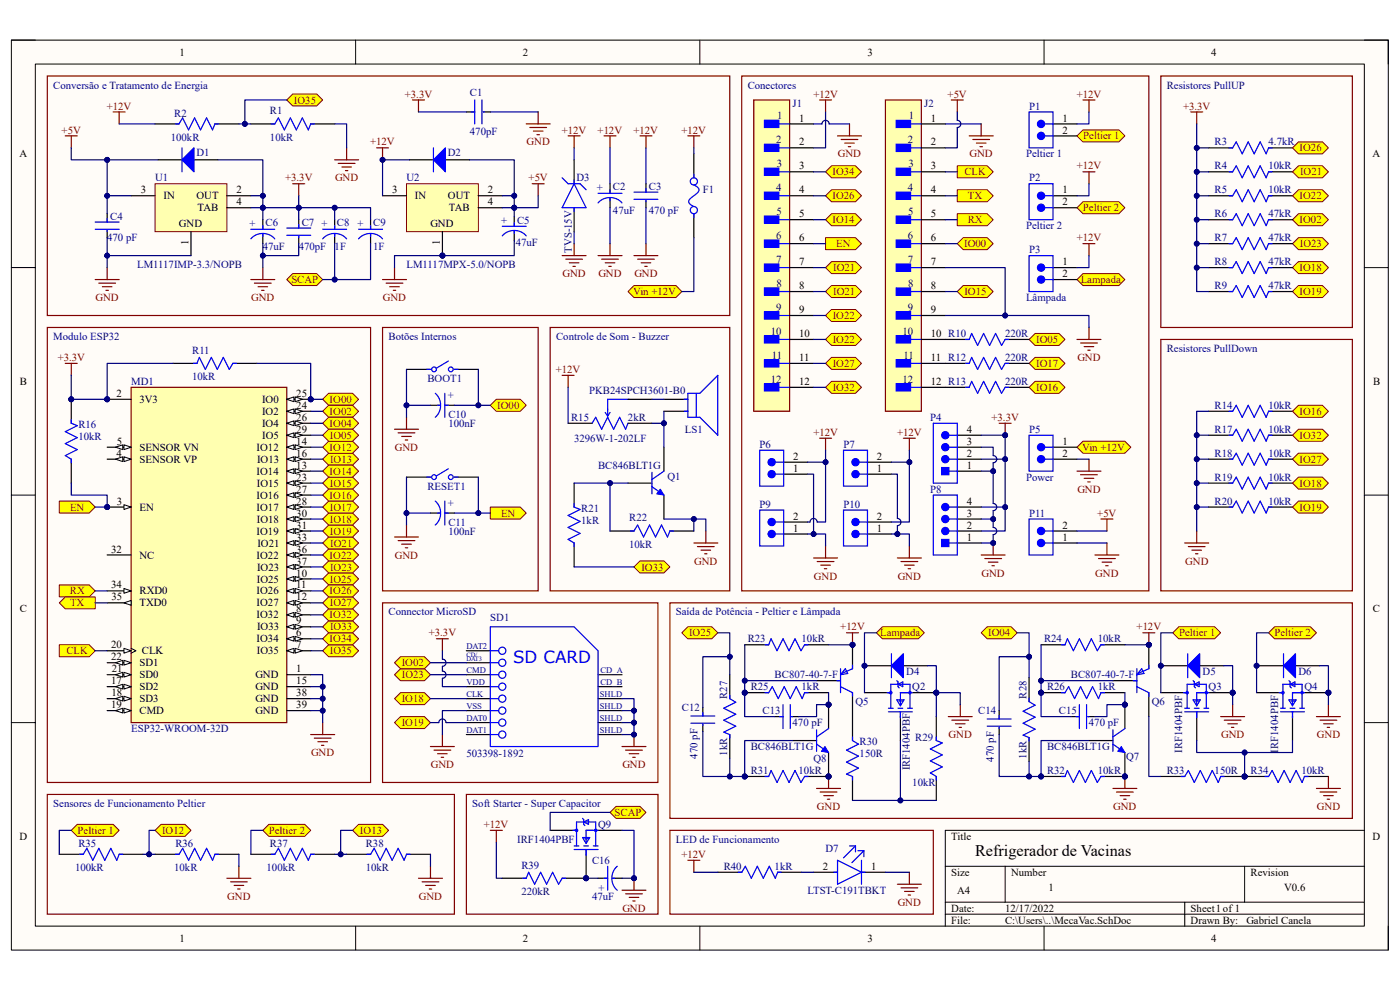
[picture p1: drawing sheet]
<svg xmlns="http://www.w3.org/2000/svg" width="297mm" height="210mm" viewBox="0 0 297 210" stroke-linecap="round" stroke-linejoin="round" font-family="sans-serif">
<defs><g id="words">
<text font-size="3.6" fill="#00f" x="108.8" y="140.6">SD CARD</text>
<text font-size="3.4" x="206.9" y="181.5">Refrigerador de Vacinas</text>
<g font-size="2.3">
<text x="38.1" y="11.8">1</text>
<text x="110.9" y="11.8">2</text>
<text x="184" y="11.8">3</text>
<text x="256.9" y="11.8">4</text>
<text x="169.5" y="25.8">1</text>
<text x="197.5" y="25.8">1</text>
<text x="225.4" y="28.3">2</text>
<text x="225.4" y="25.8">1</text>
<text x="4.1" y="33.4">A</text>
<text x="169.5" y="30.9">2</text>
<text x="169.5" y="35.9">3</text>
<text x="197.5" y="30.9">2</text>
<text x="197.5" y="35.9">3</text>
<text x="291.2" y="33.4">A</text>
<text x="29.9" y="41">3</text>
<text x="50.2" y="41">2</text>
<text x="83.2" y="41">3</text>
<text x="103.5" y="41">2</text>
<text x="169.5" y="41">4</text>
<text x="197.5" y="41">4</text>
<text x="225.4" y="41">1</text>
<text x="34.7" y="42.3">IN</text>
<text x="41.7" y="42.3">OUT</text>
<text x="41.9" y="44.8">TAB</text>
<text x="50.2" y="43.6">4</text>
<text x="88" y="42.3">IN</text>
<text x="95" y="42.3">OUT</text>
<text x="95.2" y="44.8">TAB</text>
<text x="103.5" y="43.6">4</text>
<text x="169.5" y="46.1">5</text>
<text x="197.5" y="46.1">5</text>
<text x="225.4" y="43.6">2</text>
<text x="38" y="48.1">GND</text>
<text x="40" y="52" transform="rotate(-90 40 52)">1</text>
<text x="91.3" y="48.1">GND</text>
<text x="93.3" y="52" transform="rotate(-90 93.3 52)">1</text>
<text x="169.5" y="51.2">6</text>
<text x="197.5" y="51.2">6</text>
<text x="169.5" y="56.3">7</text>
<text x="197.5" y="56.3">7</text>
<text x="225.4" y="58.8">2</text>
<text x="225.4" y="56.3">1</text>
<text x="169.5" y="61.3">8</text>
<text x="197.5" y="61.3">8</text>
<text x="169.5" y="66.4">9</text>
<text x="169.5" y="71.5">10</text>
<text x="197.5" y="66.4">9</text>
<text x="197.5" y="71.5">10 R10</text>
<text x="169.5" y="76.6">11</text>
<text x="197.5" y="76.6">11 R12</text>
<text x="4.2" y="81.7">B</text>
<text x="169.5" y="81.7">12</text>
<text x="197.5" y="81.7">12 R13</text>
<text x="291.3" y="81.7">B</text>
<text x="24.7" y="84.2">2</text>
<text x="29.6" y="85.5">3V3</text>
<text x="55.6" y="85.5">IO0</text>
<text x="55.6" y="88">IO2</text>
<text x="62.9" y="84.2">25</text>
<text x="62.9" y="86.7">24</text>
<text x="62.9" y="89.3">26</text>
<text x="24.8" y="94.4">5</text>
<text x="29.6" y="95.6">SENSOR VN</text>
<text x="54.4" y="95.6">IO12</text>
<text x="55.6" y="90.6">IO4</text>
<text x="55.6" y="93.1">IO5</text>
<text x="62.9" y="91.8">29</text>
<text x="62.9" y="94.4">14</text>
<text x="205.1" y="94.4">3</text>
<text x="205.1" y="91.8">4</text>
<text x="225.4" y="94.4">1</text>
<text x="24.7" y="96.9">4</text>
<text x="29.6" y="98.2">SENSOR VP</text>
<text x="54.4" y="100.7">IO14</text>
<text x="54.5" y="98.2">IO13</text>
<text x="62.9" y="96.9">16</text>
<text x="62.9" y="99.4">13</text>
<text x="62.9" y="102">23</text>
<text x="168.3" y="97.5">2</text>
<text x="168.3" y="100.1">1</text>
<text x="186.1" y="97.5">2</text>
<text x="186.1" y="100.1">1</text>
<text x="205.1" y="99.4">1</text>
<text x="205.1" y="96.9">2</text>
<text x="225.4" y="96.9">2</text>
<text x="24.8" y="107.1">3</text>
<text x="54.4" y="105.8">IO16</text>
<text x="54.5" y="103.3">IO15</text>
<text x="62.9" y="104.5">27</text>
<text x="62.9" y="107.1">28</text>
<text x="205.1" y="107.1">4</text>
<text x="29.6" y="108.3">EN</text>
<text x="54.4" y="108.3">IO17</text>
<text x="54.4" y="113.4">IO19</text>
<text x="54.5" y="110.9">IO18</text>
<text x="62.9" y="109.6">30</text>
<text x="62.9" y="112.1">31</text>
<text x="168.3" y="110.2">2</text>
<text x="168.3" y="112.8">1</text>
<text x="186.1" y="110.2">2</text>
<text x="186.1" y="112.8">1</text>
<text x="205.1" y="112.1">2</text>
<text x="205.1" y="109.6">3</text>
<text x="225.4" y="112.1">2</text>
<text x="23.6" y="117.2">32</text>
<text x="29.6" y="118.5">NC</text>
<text x="54.4" y="118.5">IO22</text>
<text x="54.6" y="116">IO21</text>
<text x="62.9" y="114.7">33</text>
<text x="62.9" y="117.2">36</text>
<text x="62.9" y="119.8">37</text>
<text x="205.1" y="114.7">1</text>
<text x="225.4" y="114.7">1</text>
<text x="23.6" y="124.8">34</text>
<text x="54.5" y="123.6">IO25</text>
<text x="54.5" y="121">IO23</text>
<text x="62.9" y="122.3">10</text>
<text x="62.9" y="124.8">11</text>
<text x="4.2" y="129.9">C</text>
<text x="23.6" y="127.4">35</text>
<text x="29.6" y="126.1">RXD0</text>
<text x="29.6" y="128.7">TXD0</text>
<text x="54.4" y="126.1">IO26</text>
<text x="54.4" y="128.7">IO27</text>
<text x="54.4" y="131.2">IO32</text>
<text x="62.9" y="127.4">12</text>
<text x="62.9" y="129.9">8</text>
<text x="291.3" y="129.9">C</text>
<text x="23.6" y="137.5">20</text>
<text x="54.4" y="136.3">IO34</text>
<text x="54.5" y="133.7">IO33</text>
<text x="62.9" y="132.5">9</text>
<text x="62.9" y="135">6</text>
<text x="62.9" y="137.5">7</text>
<text x="23.6" y="140.1">22</text>
<text x="23.7" y="142.6">21</text>
<text x="29.6" y="141.4">SD1</text>
<text x="29.6" y="143.9">SD0</text>
<text x="30.1" y="138.8">CLK</text>
<text x="54.2" y="143.9">GND</text>
<text x="54.5" y="138.8">IO35</text>
<text x="62.9" y="142.6">1</text>
<text x="23.6" y="145.2">17</text>
<text x="23.6" y="147.7">18</text>
<text x="29.6" y="146.4">SD2</text>
<text x="29.6" y="149">SD3</text>
<text x="54.2" y="146.4">GND</text>
<text x="54.2" y="149">GND</text>
<text x="62.9" y="145.2">15</text>
<text x="62.9" y="147.7">38</text>
<text x="23.6" y="150.2">19</text>
<text x="29.6" y="151.5">CMD</text>
<text x="54.2" y="151.5">GND</text>
<text x="62.9" y="150.2">39</text>
<text x="4.1" y="178.2">D</text>
<text x="201.8" y="178.2">Title</text>
<text x="291.2" y="178.2">D</text>
<text x="174.6" y="184.5">2</text>
<text x="184.8" y="184.5">1</text>
<text x="201.8" y="185.8">Size</text>
<text x="214.5" y="185.8">Number</text>
<text x="265.3" y="185.8">Revision</text>
<text x="203.1" y="189.6">A4</text>
<text x="222.4" y="189.1">1</text>
<text x="272.4" y="189.1">V0.6</text>
<text x="201.8" y="193.4">Date:</text>
<text x="201.8" y="196">File:</text>
<text x="213.2" y="196">C:\Users\..\MecaVac.SchDoc</text>
<text x="213.2" y="193.4">12/17/2022</text>
<text x="252.6" y="196">Drawn By:</text>
<text x="252.6" y="193.4">Sheet1of1</text>
<text x="264.4" y="196">Gabriel Canela</text>
<text x="38.1" y="199.8">1</text>
<text x="110.9" y="199.8">2</text>
<text x="184" y="199.8">3</text>
<text x="256.9" y="199.8">4</text>
</g>
<g font-size="2.3" fill="#000080">
<text x="11.3" y="18.8">Conversão e Tratamento de Energia</text>
<text x="99.7" y="20.4">C1</text>
<text x="158.6" y="18.8">Conectores</text>
<text x="168.1" y="22.6">J1</text>
<text x="196.1" y="22.6">J2</text>
<text x="218.3" y="23.2">P1</text>
<text x="247.5" y="18.8">Resistores PullUP</text>
<text x="36.2" y="29.9">100kR</text>
<text x="37" y="24.8">R2</text>
<text x="57.3" y="29.8">10kR</text>
<text x="57.3" y="24.3">R1</text>
<text x="99.7" y="28.6">470pF</text>
<text x="164.9" y="25.3">1</text>
<text x="192.8" y="25.3">1</text>
<text x="41.7" y="33.1">D1</text>
<text x="95" y="33.1">D2</text>
<text x="164.7" y="30.4">2</text>
<text x="164.8" y="35.4">3</text>
<text x="192.6" y="30.4">2</text>
<text x="192.7" y="35.4">3</text>
<text x="217.7" y="33.4">Peltier 1</text>
<text x="257.7" y="35.9">R4</text>
<text x="257.7" y="30.9">R3</text>
<text x="269.1" y="35.9">10kR</text>
<text x="269.1" y="30.9">4.7kR</text>
<text x="32.9" y="38.5">U1</text>
<text x="86.2" y="38.5">U2</text>
<text x="122.3" y="38.5">D3</text>
<text x="126.6" y="40.5">+</text>
<text x="130" y="40.4">C2</text>
<text x="137.7" y="40.4">C3</text>
<text x="149.1" y="41">F1</text>
<text x="164.7" y="40.5">4</text>
<text x="192.6" y="40.5">4</text>
<text x="218.3" y="38.5">P2</text>
<text x="257.7" y="41">R5</text>
<text x="269.1" y="41">10kR</text>
<text x="23.4" y="46.7">C4</text>
<text x="106.3" y="47.5">+</text>
<text x="109.7" y="47.4">C5</text>
<text x="130" y="45.5">47uF</text>
<text x="137.7" y="45.5">470 pF</text>
<text x="164.8" y="45.6">5</text>
<text x="192.7" y="45.6">5</text>
<text x="257.7" y="46.1">R6</text>
<text x="269.1" y="46.1">47kR</text>
<text x="22.7" y="51.2">470 pF</text>
<text x="53" y="48.1">+</text>
<text x="55.8" y="53.1">47uF</text>
<text x="56.3" y="48">C6</text>
<text x="63.4" y="53.1">470pF</text>
<text x="64" y="48">C7 +</text>
<text x="71" y="53.1">1F</text>
<text x="71.5" y="48">C8</text>
<text x="75.8" y="48.1">+</text>
<text x="79.2" y="53.1">1F</text>
<text x="79.2" y="48">C9</text>
<text x="109.4" y="52.2">47uF</text>
<text x="121.3" y="53.6" transform="rotate(-90 121.3 53.6)">TVS-15V</text>
<text x="164.7" y="50.7">6</text>
<text x="192.6" y="50.7">6</text>
<text x="217.7" y="48.6">Peltier 2</text>
<text x="218.3" y="53.7">P3</text>
<text x="257.7" y="51.2">R7</text>
<text x="269.1" y="51.2">47kR</text>
<text x="29.1" y="56.9">LM1117IMP-3.3/NOPB</text>
<text x="86.2" y="56.8">LM1117MPX-5.0/NOPB</text>
<text x="164.7" y="55.8">7</text>
<text x="192.6" y="55.8">7</text>
<text x="257.7" y="56.3">R8</text>
<text x="269.1" y="56.3">47kR</text>
<text x="164.7" y="65.9">9</text>
<text x="164.7" y="60.8">8</text>
<text x="192.6" y="65.9">9</text>
<text x="192.7" y="60.8">8</text>
<text x="217.7" y="63.9">Lâmpada</text>
<text x="257.7" y="61.3">R9</text>
<text x="269.1" y="61.3">47kR</text>
<text x="163.5" y="71">10</text>
<text x="191.5" y="71">10</text>
<text x="213.2" y="71.5">220R</text>
<text x="11.3" y="72.1">Modulo ESP32</text>
<text x="40.8" y="75.1">R11</text>
<text x="82.4" y="72.1">Botões Internos</text>
<text x="118" y="72.1">Controle de Som - Buzzer</text>
<text x="163.7" y="76.1">11</text>
<text x="191.7" y="76.1">11</text>
<text x="213.2" y="76.6">220R</text>
<text x="247.5" y="74.7">Resistores PullDown</text>
<text x="27.8" y="81.7">MD1</text>
<text x="40.8" y="80.6">10kR</text>
<text x="90.7" y="81">BOOT1</text>
<text x="94.9" y="83.2" transform="rotate(90 94.9 83.2)">+</text>
<text x="125" y="83.6">PKB24SPCH3601-B0</text>
<text x="163.5" y="81.2">12</text>
<text x="191.5" y="81.2">12</text>
<text x="213.2" y="81.7">220R</text>
<text x="95.1" y="88.6">C10</text>
<text x="121.2" y="89.3">R15</text>
<text x="133.2" y="89.3">2kR</text>
<text x="197.4" y="89.3">P4</text>
<text x="257.7" y="86.7">R14</text>
<text x="269.1" y="86.7">10kR</text>
<text x="16.6" y="93.3">10kR</text>
<text x="16.6" y="90.8">R16</text>
<text x="95.1" y="90.6">100nF</text>
<text x="121.8" y="93.7">3296W-1-202LF</text>
<text x="145.3" y="91.8">LS1</text>
<text x="161.2" y="95">P6</text>
<text x="178.9" y="95">P7</text>
<text x="218.3" y="91.8">P5</text>
<text x="257.7" y="91.8">R17</text>
<text x="269.1" y="91.8">10kR</text>
<text x="126.9" y="99.4">BC846BLT1G</text>
<text x="141.6" y="101.7">Q1</text>
<text x="217.7" y="102">Power</text>
<text x="257.7" y="96.9">R18</text>
<text x="257.7" y="102">R19</text>
<text x="269.1" y="96.9">10kR</text>
<text x="269.1" y="102">10kR</text>
<text x="90.7" y="103.9">RESET1</text>
<text x="94.9" y="106" transform="rotate(90 94.9 106)">+</text>
<text x="161.2" y="107.7">P9</text>
<text x="178.9" y="107.7">P10</text>
<text x="197.4" y="104.5">P8</text>
<text x="257.7" y="107.1">R20</text>
<text x="269.1" y="107.1">10kR</text>
<text x="95.1" y="113.4">100nF</text>
<text x="95.1" y="111.5">C11</text>
<text x="123.3" y="111.1">1kR</text>
<text x="123.3" y="108.6">R21</text>
<text x="133.5" y="110.6">R22</text>
<text x="218.3" y="109.6">P11</text>
<text x="133.5" y="116.2">10kR</text>
<text x="82.4" y="130.6">Connector MicroSD</text>
<text x="104" y="131.8">SD1</text>
<text x="143.4" y="130.6">Saída de Potência - Peltier e Lâmpada</text>
<text x="158.6" y="136.3">R23</text>
<text x="170.1" y="136.3">10kR</text>
<text x="221.5" y="136.3">R24</text>
<text x="232.9" y="136.3">10kR</text>
<text x="164.3" y="143.9">BC807-40-7-F</text>
<text x="192.3" y="143.3">D4</text>
<text x="227.2" y="143.9">BC807-40-7-F</text>
<text x="255.1" y="143.3">D5</text>
<text x="275.5" y="143.3">D6</text>
<text x="154.3" y="148.2" transform="rotate(-90 154.3 148.2)">R27</text>
<text x="159.3" y="146.4">R25</text>
<text x="170.1" y="146.4">1kR</text>
<text x="181.5" y="149.6">Q5</text>
<text x="193.5" y="146.4">Q2</text>
<text x="217.8" y="148.2" transform="rotate(-90 217.8 148.2)">R28</text>
<text x="222.1" y="146.4">R26</text>
<text x="232.9" y="146.4">1kR</text>
<text x="244.3" y="149.6">Q6</text>
<text x="256.4" y="146.4">Q3</text>
<text x="276.7" y="146.4">Q4</text>
<text x="27.8" y="155.3">ESP32-WROOM-32D</text>
<text x="144.7" y="150.9">C12</text>
<text x="161.8" y="151.5">C13</text>
<text x="168.1" y="154.1">470 pF</text>
<text x="207.5" y="151.5">C14</text>
<text x="224.7" y="151.5">C15</text>
<text x="231" y="154.1">470 pF</text>
<text x="98.9" y="160.7">503398-1892</text>
<text x="148" y="160.9" transform="rotate(-90 148 160.9)">470 pF</text>
<text x="154.3" y="160.3" transform="rotate(-90 154.3 160.3)">1kR</text>
<text x="159.3" y="159.1">BC846BLT1G</text>
<text x="172.6" y="161.7">Q8</text>
<text x="182.4" y="160.7">150R</text>
<text x="182.4" y="158.1">R30</text>
<text x="194.2" y="157.2">R29</text>
<text x="210.8" y="161.5" transform="rotate(-90 210.8 161.5)">470 pF</text>
<text x="217.8" y="160.9" transform="rotate(-90 217.8 160.9)">1kR</text>
<text x="222.1" y="159.1">BC846BLT1G</text>
<text x="238.9" y="161.2">Q7</text>
<text x="250.8" y="159.6" transform="rotate(-90 250.8 159.6)">IRF1404PBF</text>
<text x="271.1" y="159.6" transform="rotate(-90 271.1 159.6)">IRF1404PBF</text>
<text x="159.3" y="164.2">R31</text>
<text x="169.4" y="164.2">10kR</text>
<text x="193" y="163.4" transform="rotate(-90 193 163.4)">IRF1404PBF</text>
<text x="193.5" y="166.8">10kR</text>
<text x="222.1" y="164.2">R32</text>
<text x="232.9" y="164.2">10kR</text>
<text x="247.5" y="164.2">R33</text>
<text x="257.7" y="164.2">150R</text>
<text x="265.3" y="164.2">R34</text>
<text x="276.1" y="164.2">10kR</text>
<text x="11.3" y="171.2">Sensores de Funcionamento Peltier</text>
<text x="100.2" y="171.2">Soft Starter - Super Capacitor</text>
<text x="16.6" y="179.7">R35</text>
<text x="37.2" y="179.7">R36</text>
<text x="57.3" y="179.7">R37</text>
<text x="77.6" y="179.7">R38</text>
<text x="109.7" y="178.8">IRF1404PBF</text>
<text x="126.9" y="175.6">Q9</text>
<text x="143.4" y="178.8">LED de Funcionamento</text>
<text x="15.9" y="184.8">100kR</text>
<text x="37" y="184.8">10kR</text>
<text x="56.6" y="184.8">100kR</text>
<text x="77.6" y="184.8">10kR</text>
<text x="110.6" y="184.3">R39</text>
<text x="125.6" y="183.3">C16</text>
<text x="153.5" y="184.5">R40</text>
<text x="164.3" y="184.5">1kR</text>
<text x="175.1" y="180.7">D7</text>
<text x="110.6" y="189.9">220kR</text>
<text x="125.6" y="190.9">47uF</text>
<text x="128.4" y="189.1" transform="rotate(-90 128.4 189.1)">+</text>
<text x="171.3" y="189.6">LTST-C191TBKT</text>
</g>
<g font-size="2.3" fill="#800000">
<text x="22.6" y="23.2">+12V</text>
<text x="62.4" y="22">IO35</text>
<text x="85.9" y="20.7">+3.3V</text>
<text x="172.6" y="20.7">+12V</text>
<text x="201" y="20.7">+5V</text>
<text x="228.4" y="20.7">+12V</text>
<text x="251" y="23.2">+3.3V</text>
<text x="13.1" y="28.3">+5V</text>
<text x="119.2" y="28.3">+12V</text>
<text x="126.8" y="28.3">+12V</text>
<text x="134.4" y="28.3">+12V</text>
<text x="144.6" y="28.3">+12V</text>
<text x="229.8" y="29.6">Peltier 1</text>
<text x="78.5" y="30.9">+12V</text>
<text x="111.7" y="30.9">GND</text>
<text x="177.8" y="33.4">GND</text>
<text x="205.7" y="33.4">GND</text>
<text x="228.4" y="35.9">+12V</text>
<text x="275.7" y="32.1">IO26</text>
<text x="60.5" y="38.5">+3.3V</text>
<text x="71.1" y="38.5">GND</text>
<text x="112.1" y="38.5">+5V</text>
<text x="176.6" y="37.2">IO34</text>
<text x="204.6" y="37.2">CLK</text>
<text x="275.8" y="37.2">IO21</text>
<text x="176.6" y="47.4">IO14</text>
<text x="176.6" y="42.3">IO26</text>
<text x="205.3" y="47.4">RX</text>
<text x="205.4" y="42.3">TX</text>
<text x="229.7" y="44.8">Peltier 2</text>
<text x="275.7" y="47.4">IO02</text>
<text x="275.7" y="42.3">IO22</text>
<text x="177.4" y="52.5">EN</text>
<text x="204.6" y="52.5">IO00</text>
<text x="228.4" y="51.2">+12V</text>
<text x="275.8" y="52.5">IO23</text>
<text x="119.3" y="58.8">GND</text>
<text x="127" y="58.8">GND</text>
<text x="134.6" y="58.8">GND</text>
<text x="176.7" y="57.5">IO21</text>
<text x="275.7" y="57.5">IO18</text>
<text x="20.3" y="63.9">GND</text>
<text x="53.3" y="63.9">GND</text>
<text x="61.8" y="60.1">SCAP</text>
<text x="81.2" y="63.9">GND</text>
<text x="134.3" y="62.6">Vin +12V</text>
<text x="176.7" y="62.6">IO21</text>
<text x="204.6" y="62.6">IO15</text>
<text x="229.3" y="60.1">Lampada</text>
<text x="275.7" y="62.6">IO19</text>
<text x="176.7" y="67.7">IO22</text>
<text x="12.2" y="76.6">+3.3V</text>
<text x="176.7" y="72.8">IO22</text>
<text x="176.7" y="77.9">IO27</text>
<text x="219.8" y="77.9">IO17</text>
<text x="219.8" y="72.8">IO05</text>
<text x="228.6" y="76.6">GND</text>
<text x="117.9" y="79.1">+12V</text>
<text x="176.7" y="82.9">IO32</text>
<text x="219.8" y="82.9">IO16</text>
<text x="69.9" y="85.5">IO00</text>
<text x="69.9" y="88">IO02</text>
<text x="105.5" y="86.7">IO00</text>
<text x="210.4" y="89.3">+3.3V</text>
<text x="275.7" y="88">IO16</text>
<text x="69.9" y="95.6">IO12</text>
<text x="69.9" y="90.6">IO04</text>
<text x="70" y="93.1">IO05</text>
<text x="83.8" y="95.6">GND</text>
<text x="172.6" y="92.5">+12V</text>
<text x="190.3" y="92.5">+12V</text>
<text x="229.6" y="95.6">Vin +12V</text>
<text x="275.7" y="93.1">IO32</text>
<text x="69.9" y="100.7">IO14</text>
<text x="70" y="98.2">IO13</text>
<text x="275.7" y="98.2">IO27</text>
<text x="69.9" y="105.8">IO16</text>
<text x="70" y="103.3">IO15</text>
<text x="228.6" y="104.5">GND</text>
<text x="275.7" y="103.3">IO18</text>
<text x="14.9" y="108.3">EN</text>
<text x="70" y="113.4">IO19</text>
<text x="70" y="110.9">IO18</text>
<text x="70" y="108.3">IO17</text>
<text x="106.3" y="109.6">EN</text>
<text x="232.8" y="109.6">+5V</text>
<text x="275.7" y="108.3">IO19</text>
<text x="69.9" y="118.5">IO22</text>
<text x="70.1" y="116">IO21</text>
<text x="83.8" y="118.5">GND</text>
<text x="147.3" y="119.8">GND</text>
<text x="251.5" y="119.8">GND</text>
<text x="70" y="123.6">IO25</text>
<text x="70" y="121">IO23</text>
<text x="136.1" y="121">IO33</text>
<text x="172.7" y="122.9">GND</text>
<text x="190.5" y="122.9">GND</text>
<text x="208.2" y="122.3">GND</text>
<text x="232.4" y="122.3">GND</text>
<text x="14.8" y="126.1">RX</text>
<text x="14.9" y="128.7">TX</text>
<text x="69.9" y="131.2">IO32</text>
<text x="69.9" y="126.1">IO26</text>
<text x="70" y="128.7">IO27</text>
<text x="69.9" y="136.3">IO34</text>
<text x="70" y="133.7">IO33</text>
<text x="91" y="135">+3.3V</text>
<text x="146.2" y="135">IO25</text>
<text x="178.3" y="133.7">+12V</text>
<text x="186.7" y="135">Lampada</text>
<text x="209.6" y="135">IO04</text>
<text x="241.1" y="133.7">+12V</text>
<text x="250.1" y="135">Peltier 1</text>
<text x="270.4" y="135">Peltier 2</text>
<text x="14.1" y="138.8">CLK</text>
<text x="70" y="138.8">IO35</text>
<text x="85.2" y="141.4">IO02</text>
<text x="85.3" y="143.9">IO23</text>
<text x="85.2" y="149">IO18</text>
<text x="85.2" y="154.1">IO19</text>
<text x="66" y="160.4">GND</text>
<text x="201.3" y="156.6">GND</text>
<text x="259.1" y="156.6">GND</text>
<text x="279.4" y="156.6">GND</text>
<text x="91.4" y="162.9">GND</text>
<text x="132" y="162.9">GND</text>
<text x="130.4" y="173.1">SCAP</text>
<text x="173.3" y="171.8">GND</text>
<text x="236.2" y="171.8">GND</text>
<text x="279.4" y="171.8">GND</text>
<text x="16.5" y="176.9">Peltier 1</text>
<text x="34.4" y="176.9">IO12</text>
<text x="57" y="176.9">Peltier 2</text>
<text x="76.4" y="176.9">IO13</text>
<text x="102.7" y="175.6">+12V</text>
<text x="144.6" y="182">+12V</text>
<text x="48.2" y="190.9">GND</text>
<text x="88.9" y="190.9">GND</text>
<text x="132" y="193.4">GND</text>
<text x="190.5" y="192.2">GND</text>
</g>
<g font-size="1.8" fill="#000080">
<text x="98.9" y="137.7">DAT2</text>
<text x="98.9" y="142.7">CMD</text>
<text x="127.4" y="142.7">CD_A</text>
<text x="98.9" y="145.3">VDD</text>
<text x="98.9" y="147.8">CLK</text>
<text x="127.3" y="148">SHLD</text>
<text x="127.4" y="145.3">CD_B</text>
<text x="98.9" y="150.4">VSS</text>
<text x="98.9" y="152.9">DAT0</text>
<text x="98.9" y="155.4">DAT1</text>
<text x="127.3" y="150.5">SHLD</text>
<text x="127.3" y="155.6">SHLD</text>
<text x="127.3" y="153">SHLD</text>
</g>
<g font-size="1.4" fill="#000080">
<text x="98.9" y="140.3">DAT3</text>
<text x="98.9" y="139.3">CD/</text>
</g>
</g></defs>
<path d="M2.4 8.5h292.1v193h-292.1z" fill-rule="evenodd" fill="#fffcf8"/>
<path d="M2.4 8.5h292.1v193h-292.1z" fill="none" stroke="#000" stroke-width=".21"/>
<path d="M7.5 13.6h281.9v182.9h-281.9z" fill-rule="evenodd" fill="#fffcf8"/>
<g fill="none" stroke="#000" stroke-width=".21">
<path d="M2.4 8.5h5.1M7.5 13.6h281.9v182.9h-281.9zM75.4 8.5v5.1M148.5 8.5v5.1M221.5 8.5v5.1M289.4 8.5h5.1v5.1M2.4 56.8h5.1M289.4 56.8h5.1M2.4 105h5.1M289.4 105h5.1M2.4 153.3h5.1M289.4 153.3h5.1"/>
<path d="M289.4 176.1h-88.9v20.4M75.4 196.5v5M148.5 196.5v5M200.5 183.8h88.9M200.5 191.4h88.9M200.5 193.9h88.9M213.2 183.8v7.6M221.5 196.5v5M251.3 191.4v5.1M264 183.8v7.6M294.5 196.5v5"/>
</g>
<path d="M13.8 28.8h2.6M15.1 28.8v2.6M62.1 39h2.5M63.4 39v2.5" fill="none" stroke="#800000" stroke-width=".25"/>
<path d="M60.8 21.2l1.3-1.3h5.1l1.3 1.3-1.3 1.3h-5.1z" fill-rule="evenodd" fill="#ff0"/>
<path d="M60.8 21.2l1.3-1.3h5.1l1.3 1.3-1.3 1.3h-5.1z" fill="none" stroke="#800000" stroke-width=".21"/>
<path d="M20.2 59.3h5.1M22.7 56.8v2.5M21 60.1h3.5M21.7 60.8h2.1M22.5 61.6h.5" fill="none" stroke="#800000" stroke-width=".25"/>
<path d="M55.8 46.6v2M55.8 49.7v2M71 46.6v2M71 49.7v2M78.6 46.6v2M78.6 49.7v2" fill="none" stroke="#000" stroke-width=".25"/>
<path d="M53.2 48.6h5.1M53.2 50.7a3.4 3.4 0 0 1 5.1 0M55.8 47.9v.7M55.8 49.7v.5M68.5 48.6h5M68.5 50.7a3.4 3.4 0 0 1 5 0M71 47.9v.7M71 49.7v.5M76.1 50.7a3.4 3.4 0 0 1 5.1 0M76.1 48.6h5.1M78.6 47.9v.7M78.6 49.7v.5" fill="none" stroke="#00f" stroke-width=".25"/>
<path d="M32.9 39h15.2v10.1h-15.2z" fill-rule="evenodd" fill="#ffffb0"/>
<path d="M32.9 39h15.2v10.1h-15.2z" fill="none" stroke="#800000" stroke-width=".21"/>
<path d="M33.5 33.9h5.1M41.2 33.9h5M27.8 41.5h5.1M40.5 49.1v5.1M48.1 41.5h5.1M48.1 44.1h5.1" fill="none" stroke="#000" stroke-width=".25"/>
<path d="M38.6 33.9l2.6-2.5v5z" fill="#00f"/>
<path d="M38.6 33.9l2.6-2.5v5zM38.6 31.4v5M57.5 26.3h.8l.8-1.3 1.2 2.6 1.3-2.6 1.3 2.6 1.2-2.6 1.3 2.6 .5-1.3h.8" fill="none" stroke="#00f" stroke-width=".25"/>
<path d="M53.2 26.3h5.1M65.9 26.3h5.1" fill="none" stroke="#000" stroke-width=".25"/>
<path d="M71 33.9h5.1M71.8 34.7h3.5M72.5 35.4h2.1M73.3 36.2h.5M73.5 31.4v2.5" fill="none" stroke="#800000" stroke-width=".25"/>
<circle cx="93.9" cy="54.2" r=".51" fill="#000080"/>
<circle cx="93.9" cy="54.2" r=".51" fill="none" stroke="#000080" stroke-width=".21"/>
<path d="M86.2 39h15.3v10.1h-15.3z" fill-rule="evenodd" fill="#ffffb0"/>
<path d="M86.2 39h15.3v10.1h-15.3z" fill="none" stroke="#800000" stroke-width=".21"/>
<path d="M81.2 41.5h5M93.9 49.1v5.1M101.5 41.5h5.1" fill="none" stroke="#000" stroke-width=".25"/>
<circle cx="93.9" cy="54.2" r=".51" fill="#000080"/>
<circle cx="93.9" cy="54.2" r=".51" fill="none" stroke="#000080" stroke-width=".21"/>
<path d="M86.9 33.9h5.1M94.5 33.9h5.1M121.8 33.9v5.1M101.5 44.1h5.1M121.8 44.1v5" fill="none" stroke="#000" stroke-width=".25"/>
<path d="M119.3 37.7l1.2 1.3h2.6l1.2 1.3M121.8 39l2.5 5.1h-5zM121.8 38.2v.8M121.8 44.1v.7" fill="none" stroke="#00f" stroke-width=".25"/>
<path d="M120.5 28.8h2.6M121.8 28.8v2.6M119.3 54.2h5M120 55h3.6M120.8 55.7h2M121.5 56.5h.6M121.8 51.7v2.5" fill="none" stroke="#800000" stroke-width=".25"/>
<path d="M92 33.9l2.5-2.5v5z" fill="#00f"/>
<path d="M92 33.9l2.5-2.5v5zM92 31.4v5M106.6 50a3.4 3.4 0 0 1 5 0M106.6 48h5M109.1 47.2v.8M109.1 49v.5" fill="none" stroke="#00f" stroke-width=".25"/>
<path d="M109.1 46v2M109.1 49v2" fill="none" stroke="#000" stroke-width=".25"/>
<path d="M112.9 39h2.5M114.2 39v2.5" fill="none" stroke="#800000" stroke-width=".25"/>
<circle cx="22.7" cy="84.7" r=".51" fill="#000080"/>
<circle cx="22.7" cy="84.7" r=".51" fill="none" stroke="#000080" stroke-width=".21"/>
<circle cx="65.9" cy="84.7" r=".51" fill="#000080"/>
<circle cx="65.9" cy="84.7" r=".51" fill="none" stroke="#000080" stroke-width=".21"/>
<circle cx="22.7" cy="107.6" r=".51" fill="#000080"/>
<circle cx="22.7" cy="107.6" r=".51" fill="none" stroke="#000080" stroke-width=".21"/>
<path d="M27.8 82.2h33v71.1h-33z" fill-rule="evenodd" fill="#ffffb0"/>
<path d="M27.8 82.2h33v71.1h-33z" fill="none" stroke="#800000" stroke-width=".25"/>
<path d="M22.7 84.7h5.1" fill="none" stroke="#000" stroke-width=".25"/>
<circle cx="22.7" cy="84.7" r=".51" fill="#000080"/>
<circle cx="22.7" cy="84.7" r=".51" fill="none" stroke="#000080" stroke-width=".21"/>
<path d="M22.7 94.9h5.1" fill="none" stroke="#000" stroke-width=".25"/>
<path d="M26.3 94.4l1.5 .5-1.5 .5z" fill="#f8fcff"/>
<path d="M26.3 94.4l1.5 .5-1.5 .5z" fill="none" stroke="#000" stroke-width=".21"/>
<path d="M24.5 94.9l1.5-.5v1z" fill="#f8fcff"/>
<path d="M24.5 94.9l1.5-.5v1z" fill="none" stroke="#000" stroke-width=".21"/>
<path d="M22.7 97.4h5.1" fill="none" stroke="#000" stroke-width=".25"/>
<path d="M26.3 96.9l1.5 .5-1.5 .5z" fill="#f8fcff"/>
<path d="M26.3 96.9l1.5 .5-1.5 .5z" fill="none" stroke="#000" stroke-width=".21"/>
<path d="M24.5 97.4l1.5-.5v1z" fill="#f8fcff"/>
<path d="M24.5 97.4l1.5-.5v1z" fill="none" stroke="#000" stroke-width=".21"/>
<path d="M60.8 84.7h5.1" fill="none" stroke="#000" stroke-width=".25"/>
<path d="M60.8 84.7l1.6-.5v1z" fill="#f8fcff"/>
<path d="M60.8 84.7l1.6-.5v1z" fill="none" stroke="#000" stroke-width=".21"/>
<path d="M62.6 84.2l1.5 .5-1.5 .5z" fill="#f8fcff"/>
<path d="M62.6 84.2l1.5 .5-1.5 .5z" fill="none" stroke="#000" stroke-width=".21"/>
<circle cx="65.9" cy="84.7" r=".51" fill="#000080"/>
<circle cx="65.9" cy="84.7" r=".51" fill="none" stroke="#000080" stroke-width=".21"/>
<path d="M60.8 87.2h5.1" fill="none" stroke="#000" stroke-width=".25"/>
<path d="M60.8 87.2l1.6-.5v1.1z" fill="#f8fcff"/>
<path d="M60.8 87.2l1.6-.5v1.1z" fill="none" stroke="#000" stroke-width=".21"/>
<path d="M62.6 86.7l1.5 .5-1.5 .6z" fill="#f8fcff"/>
<path d="M62.6 86.7l1.5 .5-1.5 .6z" fill="none" stroke="#000" stroke-width=".21"/>
<path d="M60.8 89.8h5.1" fill="none" stroke="#000" stroke-width=".25"/>
<path d="M60.8 89.8l1.6-.5v1z" fill="#f8fcff"/>
<path d="M60.8 89.8l1.6-.5v1z" fill="none" stroke="#000" stroke-width=".21"/>
<path d="M62.6 89.3l1.5 .5-1.5 .5z" fill="#f8fcff"/>
<path d="M62.6 89.3l1.5 .5-1.5 .5z" fill="none" stroke="#000" stroke-width=".21"/>
<path d="M60.8 92.3h5.1" fill="none" stroke="#000" stroke-width=".25"/>
<path d="M60.8 92.3l1.6-.5v1z" fill="#f8fcff"/>
<path d="M60.8 92.3l1.6-.5v1z" fill="none" stroke="#000" stroke-width=".21"/>
<path d="M62.6 91.8l1.5 .5-1.5 .5z" fill="#f8fcff"/>
<path d="M62.6 91.8l1.5 .5-1.5 .5z" fill="none" stroke="#000" stroke-width=".21"/>
<path d="M60.8 94.9h5.1" fill="none" stroke="#000" stroke-width=".25"/>
<path d="M60.8 94.9l1.6-.5v1z" fill="#f8fcff"/>
<path d="M60.8 94.9l1.6-.5v1z" fill="none" stroke="#000" stroke-width=".21"/>
<path d="M62.6 94.4l1.5 .5-1.5 .5z" fill="#f8fcff"/>
<path d="M62.6 94.4l1.5 .5-1.5 .5z" fill="none" stroke="#000" stroke-width=".21"/>
<path d="M60.8 97.4h5.1" fill="none" stroke="#000" stroke-width=".25"/>
<path d="M60.8 97.4l1.6-.5v1z" fill="#f8fcff"/>
<path d="M60.8 97.4l1.6-.5v1z" fill="none" stroke="#000" stroke-width=".21"/>
<path d="M62.6 96.9l1.5 .5-1.5 .5z" fill="#f8fcff"/>
<path d="M62.6 96.9l1.5 .5-1.5 .5z" fill="none" stroke="#000" stroke-width=".21"/>
<path d="M60.8 99.9h5.1" fill="none" stroke="#000" stroke-width=".25"/>
<path d="M60.8 99.9l1.6-.5v1.1z" fill="#f8fcff"/>
<path d="M60.8 99.9l1.6-.5v1.1z" fill="none" stroke="#000" stroke-width=".21"/>
<path d="M62.6 99.4l1.5 .5-1.5 .6z" fill="#f8fcff"/>
<path d="M62.6 99.4l1.5 .5-1.5 .6z" fill="none" stroke="#000" stroke-width=".21"/>
<path d="M60.8 102.5h5.1" fill="none" stroke="#000" stroke-width=".25"/>
<path d="M60.8 102.5l1.6-.5v1z" fill="#f8fcff"/>
<path d="M60.8 102.5l1.6-.5v1z" fill="none" stroke="#000" stroke-width=".21"/>
<path d="M62.6 102l1.5 .5-1.5 .5z" fill="#f8fcff"/>
<path d="M62.6 102l1.5 .5-1.5 .5z" fill="none" stroke="#000" stroke-width=".21"/>
<path d="M60.8 105h5.1" fill="none" stroke="#000" stroke-width=".25"/>
<path d="M60.8 105l1.6-.5v1z" fill="#f8fcff"/>
<path d="M60.8 105l1.6-.5v1z" fill="none" stroke="#000" stroke-width=".21"/>
<path d="M62.6 104.5l1.5 .5-1.5 .5z" fill="#f8fcff"/>
<path d="M62.6 104.5l1.5 .5-1.5 .5z" fill="none" stroke="#000" stroke-width=".21"/>
<path d="M60.8 107.6h5.1" fill="none" stroke="#000" stroke-width=".25"/>
<path d="M60.8 107.6l1.6-.5v1z" fill="#f8fcff"/>
<path d="M60.8 107.6l1.6-.5v1z" fill="none" stroke="#000" stroke-width=".21"/>
<path d="M62.6 107.1l1.5 .5-1.5 .5z" fill="#f8fcff"/>
<path d="M62.6 107.1l1.5 .5-1.5 .5z" fill="none" stroke="#000" stroke-width=".21"/>
<path d="M60.8 110.1h5.1" fill="none" stroke="#000" stroke-width=".25"/>
<path d="M60.8 110.1l1.6-.5v1z" fill="#f8fcff"/>
<path d="M60.8 110.1l1.6-.5v1z" fill="none" stroke="#000" stroke-width=".21"/>
<path d="M62.6 109.6l1.5 .5-1.5 .5z" fill="#f8fcff"/>
<path d="M62.6 109.6l1.5 .5-1.5 .5z" fill="none" stroke="#000" stroke-width=".21"/>
<path d="M60.8 112.6h5.1" fill="none" stroke="#000" stroke-width=".25"/>
<path d="M60.8 112.6l1.6-.5v1.1z" fill="#f8fcff"/>
<path d="M60.8 112.6l1.6-.5v1.1z" fill="none" stroke="#000" stroke-width=".21"/>
<path d="M62.6 112.1l1.5 .5-1.5 .6z" fill="#f8fcff"/>
<path d="M62.6 112.1l1.5 .5-1.5 .6z" fill="none" stroke="#000" stroke-width=".21"/>
<path d="M60.8 115.2h5.1" fill="none" stroke="#000" stroke-width=".25"/>
<path d="M60.8 115.2l1.6-.5v1z" fill="#f8fcff"/>
<path d="M60.8 115.2l1.6-.5v1z" fill="none" stroke="#000" stroke-width=".21"/>
<path d="M62.6 114.7l1.5 .5-1.5 .5z" fill="#f8fcff"/>
<path d="M62.6 114.7l1.5 .5-1.5 .5z" fill="none" stroke="#000" stroke-width=".21"/>
<path d="M60.8 117.7h5.1" fill="none" stroke="#000" stroke-width=".25"/>
<path d="M60.8 117.7l1.6-.5v1z" fill="#f8fcff"/>
<path d="M60.8 117.7l1.6-.5v1z" fill="none" stroke="#000" stroke-width=".21"/>
<path d="M62.6 117.2l1.5 .5-1.5 .5z" fill="#f8fcff"/>
<path d="M62.6 117.2l1.5 .5-1.5 .5z" fill="none" stroke="#000" stroke-width=".21"/>
<path d="M60.8 120.3h5.1" fill="none" stroke="#000" stroke-width=".25"/>
<path d="M60.8 120.3l1.6-.5v1z" fill="#f8fcff"/>
<path d="M60.8 120.3l1.6-.5v1z" fill="none" stroke="#000" stroke-width=".21"/>
<path d="M62.6 119.8l1.5 .5-1.5 .5z" fill="#f8fcff"/>
<path d="M62.6 119.8l1.5 .5-1.5 .5z" fill="none" stroke="#000" stroke-width=".21"/>
<path d="M60.8 122.8h5.1" fill="none" stroke="#000" stroke-width=".25"/>
<path d="M60.8 122.8l1.6-.5v1z" fill="#f8fcff"/>
<path d="M60.8 122.8l1.6-.5v1z" fill="none" stroke="#000" stroke-width=".21"/>
<path d="M62.6 122.3l1.5 .5-1.5 .5z" fill="#f8fcff"/>
<path d="M62.6 122.3l1.5 .5-1.5 .5z" fill="none" stroke="#000" stroke-width=".21"/>
<path d="M60.8 125.3h5.1" fill="none" stroke="#000" stroke-width=".25"/>
<path d="M60.8 125.3l1.6-.5v1.1z" fill="#f8fcff"/>
<path d="M60.8 125.3l1.6-.5v1.1z" fill="none" stroke="#000" stroke-width=".21"/>
<path d="M62.6 124.8l1.5 .5-1.5 .6z" fill="#f8fcff"/>
<path d="M62.6 124.8l1.5 .5-1.5 .6z" fill="none" stroke="#000" stroke-width=".21"/>
<path d="M60.8 127.9h5.1" fill="none" stroke="#000" stroke-width=".25"/>
<path d="M60.8 127.9l1.6-.5v1z" fill="#f8fcff"/>
<path d="M60.8 127.9l1.6-.5v1z" fill="none" stroke="#000" stroke-width=".21"/>
<path d="M62.6 127.4l1.5 .5-1.5 .5z" fill="#f8fcff"/>
<path d="M62.6 127.4l1.5 .5-1.5 .5z" fill="none" stroke="#000" stroke-width=".21"/>
<path d="M60.8 130.4h5.1" fill="none" stroke="#000" stroke-width=".25"/>
<path d="M60.8 130.4l1.6-.5v1z" fill="#f8fcff"/>
<path d="M60.8 130.4l1.6-.5v1z" fill="none" stroke="#000" stroke-width=".21"/>
<path d="M62.6 129.9l1.5 .5-1.5 .5z" fill="#f8fcff"/>
<path d="M62.6 129.9l1.5 .5-1.5 .5z" fill="none" stroke="#000" stroke-width=".21"/>
<path d="M60.8 133h5.1" fill="none" stroke="#000" stroke-width=".25"/>
<path d="M60.8 133l1.6-.5v1z" fill="#f8fcff"/>
<path d="M60.8 133l1.6-.5v1z" fill="none" stroke="#000" stroke-width=".21"/>
<path d="M62.6 132.5l1.5 .5-1.5 .5z" fill="#f8fcff"/>
<path d="M62.6 132.5l1.5 .5-1.5 .5z" fill="none" stroke="#000" stroke-width=".21"/>
<path d="M60.8 135.5h5.1" fill="none" stroke="#000" stroke-width=".25"/>
<path d="M60.8 135.5l1.6-.5v1z" fill="#f8fcff"/>
<path d="M60.8 135.5l1.6-.5v1z" fill="none" stroke="#000" stroke-width=".21"/>
<path d="M62.6 135l1.5 .5-1.5 .5z" fill="#f8fcff"/>
<path d="M62.6 135l1.5 .5-1.5 .5z" fill="none" stroke="#000" stroke-width=".21"/>
<path d="M60.8 138h5.1" fill="none" stroke="#000" stroke-width=".25"/>
<path d="M60.8 138l1.6-.5v1.1z" fill="#f8fcff"/>
<path d="M60.8 138l1.6-.5v1.1z" fill="none" stroke="#000" stroke-width=".21"/>
<path d="M62.6 137.5l1.5 .5-1.5 .6z" fill="#f8fcff"/>
<path d="M62.6 137.5l1.5 .5-1.5 .6z" fill="none" stroke="#000" stroke-width=".21"/>
<path d="M22.7 107.6h5.1" fill="none" stroke="#000" stroke-width=".25"/>
<path d="M26.3 107.1l1.5 .5-1.5 .5z" fill="#f8fcff"/>
<path d="M26.3 107.1l1.5 .5-1.5 .5z" fill="none" stroke="#000" stroke-width=".21"/>
<circle cx="22.7" cy="107.6" r=".51" fill="#000080"/>
<circle cx="22.7" cy="107.6" r=".51" fill="none" stroke="#000080" stroke-width=".21"/>
<path d="M22.7 117.7h5.1M22.7 125.3h5.1" fill="none" stroke="#000" stroke-width=".25"/>
<path d="M26.3 124.8l1.5 .5-1.5 .6z" fill="#f8fcff"/>
<path d="M26.3 124.8l1.5 .5-1.5 .6z" fill="none" stroke="#000" stroke-width=".21"/>
<path d="M22.7 138h5.1" fill="none" stroke="#000" stroke-width=".25"/>
<path d="M26.3 137.5l1.5 .5-1.5 .6z" fill="#f8fcff"/>
<path d="M26.3 137.5l1.5 .5-1.5 .6zM27.8 137.5l1 .5-1 .6" fill="none" stroke="#000" stroke-width=".21"/>
<path d="M22.7 150.7h5.1" fill="none" stroke="#000" stroke-width=".25"/>
<path d="M26.3 150.2l1.5 .5-1.5 .6z" fill="#f8fcff"/>
<path d="M26.3 150.2l1.5 .5-1.5 .6z" fill="none" stroke="#000" stroke-width=".21"/>
<path d="M24.5 150.7l1.5-.5v1.1z" fill="#f8fcff"/>
<path d="M24.5 150.7l1.5-.5v1.1z" fill="none" stroke="#000" stroke-width=".21"/>
<path d="M22.7 140.6h5.1" fill="none" stroke="#000" stroke-width=".25"/>
<path d="M26.3 140.1l1.5 .5-1.5 .5z" fill="#f8fcff"/>
<path d="M26.3 140.1l1.5 .5-1.5 .5z" fill="none" stroke="#000" stroke-width=".21"/>
<path d="M24.5 140.6l1.5-.5v1z" fill="#f8fcff"/>
<path d="M24.5 140.6l1.5-.5v1z" fill="none" stroke="#000" stroke-width=".21"/>
<path d="M22.7 143.1h5.1" fill="none" stroke="#000" stroke-width=".25"/>
<path d="M26.3 142.6l1.5 .5-1.5 .5z" fill="#f8fcff"/>
<path d="M26.3 142.6l1.5 .5-1.5 .5z" fill="none" stroke="#000" stroke-width=".21"/>
<path d="M24.5 143.1l1.5-.5v1z" fill="#f8fcff"/>
<path d="M24.5 143.1l1.5-.5v1z" fill="none" stroke="#000" stroke-width=".21"/>
<path d="M22.7 145.7h5.1" fill="none" stroke="#000" stroke-width=".25"/>
<path d="M26.3 145.2l1.5 .5-1.5 .5z" fill="#f8fcff"/>
<path d="M26.3 145.2l1.5 .5-1.5 .5z" fill="none" stroke="#000" stroke-width=".21"/>
<path d="M24.5 145.7l1.5-.5v1z" fill="#f8fcff"/>
<path d="M24.5 145.7l1.5-.5v1z" fill="none" stroke="#000" stroke-width=".21"/>
<path d="M22.7 148.2h5.1" fill="none" stroke="#000" stroke-width=".25"/>
<path d="M26.3 147.7l1.5 .5-1.5 .5z" fill="#f8fcff"/>
<path d="M26.3 147.7l1.5 .5-1.5 .5z" fill="none" stroke="#000" stroke-width=".21"/>
<path d="M24.5 148.2l1.5-.5v1z" fill="#f8fcff"/>
<path d="M24.5 148.2l1.5-.5v1z" fill="none" stroke="#000" stroke-width=".21"/>
<path d="M22.7 127.9h5.1" fill="none" stroke="#000" stroke-width=".25"/>
<path d="M26.3 127.9l1.5-.5v1z" fill="#f8fcff"/>
<path d="M26.3 127.9l1.5-.5v1z" fill="none" stroke="#000" stroke-width=".21"/>
<path d="M91.3 108.8h2.1M94.4 108.8h2M60.8 143.1h5.1M60.8 145.7h5.1M60.8 148.2h5.1M60.8 150.7h5.1" fill="none" stroke="#000" stroke-width=".25"/>
<path d="M13.8 77.1h2.6M15.1 77.1v2.5M83.7 113.9h5.1M84.5 114.7h3.5M85.2 115.4h2.1M86 116.2h.5M86.2 111.4v2.5" fill="none" stroke="#800000" stroke-width=".25"/>
<path d="M92.3 106.3a3.4 3.4 0 0 1 0 5.1M92.8 108.8h.6M94.4 106.3v5.1M94.4 108.8h.7" fill="none" stroke="#00f" stroke-width=".25"/>
<path d="M68.5 84.7l1.2-1.3h5.1l1.3 1.3-1.3 1.3h-5.1z" fill-rule="evenodd" fill="#ff0"/>
<path d="M68.5 84.7l1.2-1.3h5.1l1.3 1.3-1.3 1.3h-5.1z" fill="none" stroke="#800000" stroke-width=".21"/>
<path d="M10 16.1h144.8v50.8h-144.8zM10 69.5h68.6v96.5h-68.6z" fill="none" stroke="#800000" stroke-width=".25"/>
<path d="M91.3 86h2.1M94.4 86h2" fill="none" stroke="#000" stroke-width=".25"/>
<path d="M92.3 83.4a3.4 3.4 0 0 1 0 5.1M92.8 86h.6M94.4 83.4v5.1M94.4 86h.7" fill="none" stroke="#00f" stroke-width=".25"/>
<path d="M12.6 106.3h6.3l1.3 1.3-1.3 1.2h-6.3z" fill-rule="evenodd" fill="#ff0"/>
<path d="M12.6 106.3h6.3l1.3 1.3-1.3 1.2h-6.3z" fill="none" stroke="#800000" stroke-width=".21"/>
<path d="M81.2 69.5h33v55.8h-33z" fill="none" stroke="#800000" stroke-width=".25"/>
<path d="M104 86l1.3-1.3h5.1l1.2 1.3-1.2 1.2h-5.1z" fill-rule="evenodd" fill="#ff0"/>
<path d="M104 86l1.3-1.3h5.1l1.2 1.3-1.2 1.2h-5.1z" fill="none" stroke="#800000" stroke-width=".21"/>
<path d="M104 107.6h6.4l1.2 1.2-1.2 1.3h-6.4z" fill-rule="evenodd" fill="#ff0"/>
<path d="M104 107.6h6.4l1.2 1.2-1.2 1.3h-6.4z" fill="none" stroke="#800000" stroke-width=".21"/>
<path d="M12.6 124.1h6.3l1.3 1.2-1.3 1.3h-6.3z" fill-rule="evenodd" fill="#ff0"/>
<path d="M12.6 124.1h6.3l1.3 1.2-1.3 1.3h-6.3z" fill="none" stroke="#800000" stroke-width=".21"/>
<path d="M12.6 127.9l1.2-1.3h6.4v2.6h-6.4z" fill-rule="evenodd" fill="#ff0"/>
<path d="M12.6 127.9l1.2-1.3h6.4v2.6h-6.4z" fill="none" stroke="#800000" stroke-width=".21"/>
<path d="M157.4 16.1h86.3v109.2h-86.3zM79.9 31.4h2.5M81.2 31.4v2.5M81.2 59.3h5M83.7 56.8v2.5M81.9 60.1h3.6M82.7 60.8h2M83.4 61.6h.5" fill="none" stroke="#800000" stroke-width=".25"/>
<path d="M147.2 32.6v5.1M147.2 45.3v5.1" fill="none" stroke="#000" stroke-width=".25"/>
<g fill="none" stroke="#00f" stroke-width=".25">
<path d="M147.2 39.2a1.1 1.1 0 0 1 1 1.4l-1.4 1.2a.95 .95 0 0 0-.7 .9 .95 .95 0 0 0 .8 .9l.3 .2M147.2 37v.7M147.2 45.3v.8"/>
<circle cx="147.2" cy="38.5" r=".76"/>
<circle cx="147.2" cy="44.6" r=".76"/>
</g>
<circle cx="81.2" cy="33.9" r=".51" fill="#000080"/>
<circle cx="81.2" cy="33.9" r=".51" fill="none" stroke="#000080" stroke-width=".21"/>
<path d="M12.6 136.8h6.3l1.3 1.2-1.3 1.3h-6.3z" fill-rule="evenodd" fill="#ff0"/>
<path d="M12.6 136.8h6.3l1.3 1.2-1.3 1.3h-6.3z" fill="none" stroke="#800000" stroke-width=".21"/>
<path d="M86.2 78.4h5.1M96.4 78.4h5.1M86.2 101.2h5.1M96.4 101.2h5.1" fill="none" stroke="#000" stroke-width=".25"/>
<g fill="none" stroke="#00f" stroke-width=".25">
<path d="M90.6 78.4h.7M95.1 76.6l-2.5 1.5M96.4 78.4h.8M95.1 99.4l-2.5 1.6M90.6 101.2h.7M96.4 101.2h.8"/>
<circle cx="92.1" cy="78.4" r=".51"/>
<circle cx="95.6" cy="78.4" r=".51"/>
<circle cx="92.1" cy="101.2" r=".51"/>
<circle cx="95.6" cy="101.2" r=".51"/>
</g>
<path d="M83.7 91.1h5.1M84.5 91.8h3.5M85.2 92.6h2.1M86 93.3h.5M86.2 88.5v2.6M65.9 155.8h5.1M66.7 156.6h3.5M67.4 157.4h2.1M68.2 158.1h.5M68.5 153.3v2.5" fill="none" stroke="#800000" stroke-width=".25"/>
<circle cx="15.1" cy="84.7" r=".51" fill="#000080"/>
<circle cx="15.1" cy="84.7" r=".51" fill="none" stroke="#000080" stroke-width=".21"/>
<path d="M15.1 84.7v5.1M15.1 97.4v5.1" fill="none" stroke="#000" stroke-width=".25"/>
<circle cx="15.1" cy="84.7" r=".51" fill="#000080"/>
<circle cx="15.1" cy="84.7" r=".51" fill="none" stroke="#000080" stroke-width=".21"/>
<path d="M41 77.1h.8l.5-1.3 1.3 2.6 1.2-2.6 1.3 2.6 1.3-2.6 1.2 2.6 .8-1.3h.8M15.1 89v.8l1.3 .5-2.6 1.3 2.6 1.2-2.6 1.3 2.6 1.3-2.6 1.2 1.3 .8v.8" fill="none" stroke="#00f" stroke-width=".25"/>
<path d="M36.7 77.1h5.1M49.4 77.1h5.1" fill="none" stroke="#000" stroke-width=".25"/>
<path d="M173.9 21.2h2.5M175.1 21.2v2.5" fill="none" stroke="#800000" stroke-width=".25"/>
<path d="M68.5 87.2l1.2-1.2h5.1l1.3 1.2-1.3 1.3h-5.1z" fill-rule="evenodd" fill="#ff0"/>
<path d="M68.5 87.2l1.2-1.2h5.1l1.3 1.2-1.3 1.3h-5.1z" fill="none" stroke="#800000" stroke-width=".21"/>
<path d="M68.5 102.5l1.2-1.3h5.1l1.3 1.3-1.3 1.3h-5.1z" fill-rule="evenodd" fill="#ff0"/>
<path d="M68.5 102.5l1.2-1.3h5.1l1.3 1.3-1.3 1.3h-5.1z" fill="none" stroke="#800000" stroke-width=".21"/>
<path d="M68.5 97.4l1.2-1.3h5.1l1.3 1.3-1.3 1.3h-5.1z" fill-rule="evenodd" fill="#ff0"/>
<path d="M68.5 97.4l1.2-1.3h5.1l1.3 1.3-1.3 1.3h-5.1z" fill="none" stroke="#800000" stroke-width=".21"/>
<path d="M68.5 99.9l1.2-1.2h5.1l1.3 1.2-1.3 1.3h-5.1z" fill-rule="evenodd" fill="#ff0"/>
<path d="M68.5 99.9l1.2-1.2h5.1l1.3 1.2-1.3 1.3h-5.1z" fill="none" stroke="#800000" stroke-width=".21"/>
<path d="M68.5 94.9l1.2-1.3h5.1l1.3 1.3-1.3 1.2h-5.1z" fill-rule="evenodd" fill="#ff0"/>
<path d="M68.5 94.9l1.2-1.3h5.1l1.3 1.3-1.3 1.2h-5.1z" fill="none" stroke="#800000" stroke-width=".21"/>
<path d="M68.5 89.8l1.2-1.3h5.1l1.3 1.3-1.3 1.3h-5.1z" fill-rule="evenodd" fill="#ff0"/>
<path d="M68.5 89.8l1.2-1.3h5.1l1.3 1.3-1.3 1.3h-5.1z" fill="none" stroke="#800000" stroke-width=".21"/>
<path d="M274.2 61.8l1.3-1.2h5.1l1.2 1.2-1.2 1.3h-5.1z" fill-rule="evenodd" fill="#ff0"/>
<path d="M274.2 61.8l1.3-1.2h5.1l1.2 1.2-1.2 1.3h-5.1z" fill="none" stroke="#800000" stroke-width=".21"/>
<path d="M274.2 51.7l1.3-1.3h5.1l1.2 1.3-1.2 1.3h-5.1z" fill-rule="evenodd" fill="#ff0"/>
<path d="M274.2 51.7l1.3-1.3h5.1l1.2 1.3-1.2 1.3h-5.1z" fill="none" stroke="#800000" stroke-width=".21"/>
<path d="M274.2 56.8l1.3-1.3h5.1l1.2 1.3-1.2 1.2h-5.1z" fill-rule="evenodd" fill="#ff0"/>
<path d="M274.2 56.8l1.3-1.3h5.1l1.2 1.3-1.2 1.2h-5.1z" fill="none" stroke="#800000" stroke-width=".21"/>
<path d="M274.2 46.6l1.3-1.3h5.1l1.2 1.3-1.2 1.3h-5.1z" fill-rule="evenodd" fill="#ff0"/>
<path d="M274.2 46.6l1.3-1.3h5.1l1.2 1.3-1.2 1.3h-5.1z" fill="none" stroke="#800000" stroke-width=".21"/>
<path d="M256.4 56.8h5.1M256.4 51.7h5.1M256.4 46.6h5.1M269.1 56.8h5.1M269.1 51.7h5.1M269.1 46.6h5.1M256.4 61.8h5.1M269.1 61.8h5.1" fill="none" stroke="#000" stroke-width=".25"/>
<path d="M260.7 56.8h.8l.8-1.3 1.2 2.5 1.3-2.5 1.3 2.5 1.2-2.5 1.3 2.5 .5-1.2h.8M260.7 51.7h.8l.8-1.3 1.2 2.6 1.3-2.6 1.3 2.6 1.2-2.6 1.3 2.6 .5-1.3h.8M260.7 46.6h.8l.8-1.3 1.2 2.6 1.3-2.6 1.3 2.6 1.2-2.6 1.3 2.6 .5-1.3h.8M260.7 61.8h.8l.8-1.2 1.2 2.5 1.3-2.5 1.3 2.5 1.2-2.5 1.3 2.5 .5-1.3h.8" fill="none" stroke="#00f" stroke-width=".25"/>
<path d="M252.6 23.7h2.6M253.9 23.7v2.6" fill="none" stroke="#800000" stroke-width=".25"/>
<path d="M68.5 138l1.2-1.2h5.1l1.3 1.2-1.3 1.3h-5.1z" fill-rule="evenodd" fill="#ff0"/>
<path d="M68.5 138l1.2-1.2h5.1l1.3 1.2-1.3 1.3h-5.1z" fill="none" stroke="#800000" stroke-width=".21"/>
<circle cx="261.5" cy="146.9" r=".51" fill="#000080"/>
<circle cx="261.5" cy="146.9" r=".51" fill="none" stroke="#000080" stroke-width=".21"/>
<path d="M253.9 152v5.1M256.4 146.9h5.1" fill="none" stroke="#000" stroke-width=".25"/>
<circle cx="261.5" cy="146.9" r=".51" fill="#000080"/>
<circle cx="261.5" cy="146.9" r=".51" fill="none" stroke="#000080" stroke-width=".21"/>
<path d="M246.3 146.9h5" fill="none" stroke="#000" stroke-width=".25"/>
<g fill="none" stroke="#00f" stroke-width=".25">
<path d="M251.1 146.9h.8M251.3 151h5.1M251.3 150.2h1.1M251.9 150.2v-5h4v5M253.1 148.5h1.5l-.7 1.2zM253.1 144.4l.3 .3v1l.2 .2M253.4 150.2h1M253.4 145.2l1-.5v1zM253.6 148.7h.8M253.9 151v1.3M255.4 150.2h1M256.4 146.9h-2.5v2.6"/>
<circle cx="251.9" cy="146.9" r=".25"/>
<circle cx="255.9" cy="146.9" r=".25"/>
</g>
<circle cx="281.8" cy="146.9" r=".51" fill="#000080"/>
<circle cx="281.8" cy="146.9" r=".51" fill="none" stroke="#000080" stroke-width=".21"/>
<path d="M274.2 152v5.1M276.7 146.9h5.1" fill="none" stroke="#000" stroke-width=".25"/>
<circle cx="281.8" cy="146.9" r=".51" fill="#000080"/>
<circle cx="281.8" cy="146.9" r=".51" fill="none" stroke="#000080" stroke-width=".21"/>
<path d="M266.6 146.9h5.1" fill="none" stroke="#000" stroke-width=".25"/>
<g fill="none" stroke="#00f" stroke-width=".25">
<path d="M271.4 146.9h.8M271.7 151h5M271.7 150.2h1M272.2 150.2v-5h4v5M273.4 148.5h1.6l-.8 1.2zM273.4 144.4l.3 .3v1l.2 .2M273.7 150.2h1M273.7 145.2l1-.5v1zM273.9 148.7h.8M274.2 151v1.3M275.7 150.2h1M276.7 146.9h-2.5v2.6"/>
<circle cx="272.2" cy="146.9" r=".25"/>
<circle cx="276.2" cy="146.9" r=".25"/>
</g>
<circle cx="264" cy="164.7" r=".51" fill="#000080"/>
<circle cx="264" cy="164.7" r=".51" fill="none" stroke="#000080" stroke-width=".21"/>
<path d="M264 164.7h5.1" fill="none" stroke="#000" stroke-width=".25"/>
<circle cx="264" cy="164.7" r=".51" fill="#000080"/>
<circle cx="264" cy="164.7" r=".51" fill="none" stroke="#000080" stroke-width=".21"/>
<path d="M276.7 164.7h5.1" fill="none" stroke="#000" stroke-width=".25"/>
<path d="M268.4 164.7h.7l.8-1.3 1.3 2.6 1.2-2.6 1.3 2.6 1.3-2.6 1.2 2.6 .5-1.3h.8" fill="none" stroke="#00f" stroke-width=".25"/>
<path d="M279.3 167.3h5.1M280 168h3.6M280.8 168.8h2M281.6 169.5h.5M281.8 164.7v2.6" fill="none" stroke="#800000" stroke-width=".25"/>
<circle cx="264" cy="164.7" r=".51" fill="#000080"/>
<circle cx="264" cy="164.7" r=".51" fill="none" stroke="#000080" stroke-width=".21"/>
<path d="M246.3 164.7h5M259 164.7h5" fill="none" stroke="#000" stroke-width=".25"/>
<circle cx="264" cy="164.7" r=".51" fill="#000080"/>
<circle cx="264" cy="164.7" r=".51" fill="none" stroke="#000080" stroke-width=".21"/>
<path d="M250.6 164.7h.7l.8-1.3 1.3 2.6 1.2-2.6 1.3 2.6 1.3-2.6 1.3 2.6 .5-1.3h.7" fill="none" stroke="#00f" stroke-width=".25"/>
<circle cx="243.7" cy="136.8" r=".51" fill="#000080"/>
<circle cx="243.7" cy="136.8" r=".51" fill="none" stroke="#000080" stroke-width=".21"/>
<path d="M243.7 136.8v5.1M236.1 144.4h5.1" fill="none" stroke="#000" stroke-width=".25"/>
<circle cx="243.7" cy="136.8" r=".51" fill="#000080"/>
<circle cx="243.7" cy="136.8" r=".51" fill="none" stroke="#000080" stroke-width=".21"/>
<path d="M243.7 146.9v5.1" fill="none" stroke="#000" stroke-width=".25"/>
<path d="M240.4 144.4h.8M241.2 141.9v5M241.2 145.7l2.5 1.2v.8M242.2 141.9l.5 1-1.5 .2zM243.7 141.1v.8l-2.3 1" fill="none" stroke="#00f" stroke-width=".25"/>
<circle cx="238.6" cy="164.7" r=".51" fill="#000080"/>
<circle cx="238.6" cy="164.7" r=".51" fill="none" stroke="#000080" stroke-width=".21"/>
<circle cx="238.6" cy="149.5" r=".51" fill="#000080"/>
<circle cx="238.6" cy="149.5" r=".51" fill="none" stroke="#000080" stroke-width=".21"/>
<path d="M231 157.1h5.1M238.6 159.6v5.1" fill="none" stroke="#000" stroke-width=".25"/>
<circle cx="238.6" cy="164.7" r=".51" fill="#000080"/>
<circle cx="238.6" cy="164.7" r=".51" fill="none" stroke="#000080" stroke-width=".21"/>
<path d="M238.6 149.5v5.1" fill="none" stroke="#000" stroke-width=".25"/>
<circle cx="238.6" cy="149.5" r=".51" fill="#000080"/>
<circle cx="238.6" cy="149.5" r=".51" fill="none" stroke="#000080" stroke-width=".21"/>
<path d="M236.1 157.9l2.5 1.7M236.1 154.8v4.6M238.6 154.6l-2.5 1.7" fill="none" stroke="#00f" stroke-width=".25"/>
<path d="M237.9 158.4l.7 1.2-1.5-.2z" fill="#00f"/>
<path d="M237.9 158.4l.7 1.2-1.5-.2z" fill="none" stroke="#00f" stroke-width=".21"/>
<path d="M220.9 136.8h5M233.6 136.8h5" fill="none" stroke="#000" stroke-width=".25"/>
<path d="M225.2 136.8h.7l.6-1.3 1.2 2.5 1.3-2.5 1.3 2.5 1.2-2.5 1.3 2.5 .8-1.2h.7" fill="none" stroke="#00f" stroke-width=".25"/>
<circle cx="220.9" cy="146.9" r=".51" fill="#000080"/>
<circle cx="220.9" cy="146.9" r=".51" fill="none" stroke="#000080" stroke-width=".21"/>
<path d="M220.9 146.9h5" fill="none" stroke="#000" stroke-width=".25"/>
<circle cx="220.9" cy="146.9" r=".51" fill="#000080"/>
<circle cx="220.9" cy="146.9" r=".51" fill="none" stroke="#000080" stroke-width=".21"/>
<path d="M233.6 146.9h5" fill="none" stroke="#000" stroke-width=".25"/>
<path d="M225.2 146.9h.7l.8-1.2 1.3 2.5 1.2-2.5 1.3 2.5 1.3-2.5 1.3 2.5 .5-1.3h.7" fill="none" stroke="#00f" stroke-width=".25"/>
<path d="M236.1 167.3h5.1M236.9 168h3.5M237.6 168.8h2.1M238.4 169.5h.5M238.6 164.7v2.6" fill="none" stroke="#800000" stroke-width=".25"/>
<circle cx="238.6" cy="164.7" r=".51" fill="#000080"/>
<circle cx="238.6" cy="164.7" r=".51" fill="none" stroke="#000080" stroke-width=".21"/>
<circle cx="238.6" cy="164.7" r=".51" fill="#000080"/>
<circle cx="238.6" cy="164.7" r=".51" fill="none" stroke="#000080" stroke-width=".21"/>
<circle cx="220.9" cy="164.7" r=".51" fill="#000080"/>
<circle cx="220.9" cy="164.7" r=".51" fill="none" stroke="#000080" stroke-width=".21"/>
<path d="M233.6 164.7h5" fill="none" stroke="#000" stroke-width=".25"/>
<circle cx="238.6" cy="164.7" r=".51" fill="#000080"/>
<circle cx="238.6" cy="164.7" r=".51" fill="none" stroke="#000080" stroke-width=".21"/>
<path d="M220.9 164.7h5" fill="none" stroke="#000" stroke-width=".25"/>
<circle cx="220.9" cy="164.7" r=".51" fill="#000080"/>
<circle cx="220.9" cy="164.7" r=".51" fill="none" stroke="#000080" stroke-width=".21"/>
<path d="M218.3 148.1v.7l1.3 .8-2.5 1.3 2.5 1.2-2.5 1.3 2.5 1.3-2.5 1.3 1.2 .5v.7M225.2 164.7h.7l.6-1.3 1.2 2.6 1.3-2.6 1.3 2.6 1.2-2.6 1.3 2.6 .8-1.3h.7" fill="none" stroke="#00f" stroke-width=".25"/>
<path d="M218.3 143.8v5M218.3 156.5v5" fill="none" stroke="#000" stroke-width=".25"/>
<path d="M68.5 135.5l1.2-1.3h5.1l1.3 1.3-1.3 1.3h-5.1z" fill-rule="evenodd" fill="#ff0"/>
<path d="M68.5 135.5l1.2-1.3h5.1l1.3 1.3-1.3 1.3h-5.1z" fill="none" stroke="#800000" stroke-width=".21"/>
<path d="M208.2 134.2l1.2-1.2h5.1l1.3 1.2-1.3 1.3h-5.1z" fill-rule="evenodd" fill="#ff0"/>
<path d="M208.2 134.2l1.2-1.2h5.1l1.3 1.2-1.3 1.3h-5.1z" fill="none" stroke="#800000" stroke-width=".21"/>
<path d="M242.5 134.2h2.5M243.7 134.2v2.6" fill="none" stroke="#800000" stroke-width=".25"/>
<circle cx="243.7" cy="136.8" r=".51" fill="#000080"/>
<circle cx="243.7" cy="136.8" r=".51" fill="none" stroke="#000080" stroke-width=".21"/>
<path d="M248.8 134.2l1.3-1.2h7.6l1.3 1.2-1.3 1.3h-7.6z" fill-rule="evenodd" fill="#ff0"/>
<path d="M248.8 134.2l1.3-1.2h7.6l1.3 1.2-1.3 1.3h-7.6z" fill="none" stroke="#800000" stroke-width=".21"/>
<path d="M269.1 134.2l1.3-1.2h7.6l1.3 1.2-1.3 1.3h-7.6z" fill-rule="evenodd" fill="#ff0"/>
<path d="M269.1 134.2l1.3-1.2h7.6l1.3 1.2-1.3 1.3h-7.6z" fill="none" stroke="#800000" stroke-width=".21"/>
<path d="M142.1 127.9h144.8v45.7h-144.8z" fill="none" stroke="#800000" stroke-width=".25"/>
<path d="M125.6 89.8l.8-1.3 1.2 2.6 1.3-2.6 1.3 2.6 1.3-2.6 1.2 2.6 .5-1.3M128.4 87.5l.5 .8M129.4 87.5l-.5 .8M133.5 84.7h-4.6v3.6M140.8 99.9l-2.5 1.8M145.2 84.7h.7M145.2 87.2h.7M145.9 83.4h2.6l3.8-3.8v12.7l-3.8-3.8h-2.6zM147.7 83.4v5.1M138.3 103.3l2.5 1.7M138.3 100.2v4.6" fill="none" stroke="#00f" stroke-width=".25"/>
<path d="M120.5 89.8h5.1M133.2 89.8h5.1M133.2 84.7h5.1M140.8 84.7h5.1M140.8 87.2h5.1M140.8 94.9v5M133.2 102.5h5.1M140.8 105v5.1" fill="none" stroke="#000" stroke-width=".25"/>
<path d="M140.1 103.8l.7 1.2-1.5-.2z" fill="#00f"/>
<path d="M140.1 103.8l.7 1.2-1.5-.2z" fill="none" stroke="#00f" stroke-width=".21"/>
<path d="M147.2 115.2h5.1M148 116h3.5M148.7 116.7h2.1M149.5 117.5h.5M149.7 112.6v2.6" fill="none" stroke="#800000" stroke-width=".25"/>
<path d="M68.5 133l1.2-1.3h5.1l1.3 1.3-1.3 1.2h-5.1z" fill-rule="evenodd" fill="#ff0"/>
<path d="M68.5 133l1.2-1.3h5.1l1.3 1.3-1.3 1.2h-5.1z" fill="none" stroke="#800000" stroke-width=".21"/>
<path d="M134.5 120.3l1.3-1.3h5l1.3 1.3-1.3 1.2h-5z" fill-rule="evenodd" fill="#ff0"/>
<path d="M134.5 120.3l1.3-1.3h5l1.3 1.3-1.3 1.2h-5z" fill="none" stroke="#800000" stroke-width=".21"/>
<path d="M116.7 69.5h38.1v55.8h-38.1zM119.3 79.6h2.5M120.5 79.6v2.6" fill="none" stroke="#800000" stroke-width=".25"/>
<path d="M159.9 21.2h7.6v66h-7.6z" fill-rule="evenodd" fill="#ffffb0"/>
<path d="M159.9 21.2h7.6v66h-7.6z" fill="none" stroke="#800000" stroke-width=".25"/>
<path d="M162.2 25.5h3v1.5h-3z" fill-rule="evenodd" fill="#00f"/>
<path d="M162.2 25.5h3v1.5h-3zM164.5 26.3h3" fill="none" stroke="#00f" stroke-width=".25"/>
<path d="M162.2 30.6h3v1.5h-3z" fill-rule="evenodd" fill="#00f"/>
<path d="M162.2 30.6h3v1.5h-3zM164.5 31.4h3" fill="none" stroke="#00f" stroke-width=".25"/>
<path d="M162.2 35.7h3v1.5h-3z" fill-rule="evenodd" fill="#00f"/>
<path d="M162.2 35.7h3v1.5h-3zM164.5 36.4h3" fill="none" stroke="#00f" stroke-width=".25"/>
<path d="M162.2 40.8h3v1.5h-3z" fill-rule="evenodd" fill="#00f"/>
<path d="M162.2 40.8h3v1.5h-3zM164.5 41.5h3" fill="none" stroke="#00f" stroke-width=".25"/>
<path d="M162.2 45.8h3v1.6h-3z" fill-rule="evenodd" fill="#00f"/>
<path d="M162.2 45.8h3v1.6h-3zM164.5 46.6h3" fill="none" stroke="#00f" stroke-width=".25"/>
<path d="M162.2 50.9h3v1.5h-3z" fill-rule="evenodd" fill="#00f"/>
<path d="M162.2 50.9h3v1.5h-3zM164.5 51.7h3" fill="none" stroke="#00f" stroke-width=".25"/>
<path d="M162.2 56h3v1.5h-3z" fill-rule="evenodd" fill="#00f"/>
<path d="M162.2 56h3v1.5h-3zM164.5 56.8h3" fill="none" stroke="#00f" stroke-width=".25"/>
<path d="M162.2 61.1h3v1.5h-3z" fill-rule="evenodd" fill="#00f"/>
<path d="M162.2 61.1h3v1.5h-3zM164.5 61.8h3" fill="none" stroke="#00f" stroke-width=".25"/>
<path d="M162.2 66.2h3v1.5h-3z" fill-rule="evenodd" fill="#00f"/>
<path d="M162.2 66.2h3v1.5h-3zM164.5 66.9h3" fill="none" stroke="#00f" stroke-width=".25"/>
<path d="M162.2 71.2h3v1.6h-3z" fill-rule="evenodd" fill="#00f"/>
<path d="M162.2 71.2h3v1.6h-3zM164.5 72h3" fill="none" stroke="#00f" stroke-width=".25"/>
<path d="M162.2 76.3h3v1.6h-3z" fill-rule="evenodd" fill="#00f"/>
<path d="M162.2 76.3h3v1.6h-3zM164.5 77.1h3" fill="none" stroke="#00f" stroke-width=".25"/>
<path d="M162.2 81.4h3v1.5h-3z" fill-rule="evenodd" fill="#00f"/>
<path d="M162.2 81.4h3v1.5h-3zM164.5 82.2h3" fill="none" stroke="#00f" stroke-width=".25"/>
<path d="M167.5 26.3h5.1M167.5 31.4h5.1M167.5 36.4h5.1M167.5 41.5h5.1M167.5 46.6h5.1M167.5 51.7h5.1M167.5 56.8h5.1M167.5 61.8h5.1M167.5 66.9h5.1M167.5 72h5.1M167.5 77.1h5.1M167.5 82.2h5.1" fill="none" stroke="#000" stroke-width=".25"/>
<path d="M145.9 28.8h2.6M147.2 28.8v2.6" fill="none" stroke="#800000" stroke-width=".25"/>
<path d="M134.5 60.6h8.9l1.3 1.2-1.3 1.3h-8.9l-1.3-1.3z" fill-rule="evenodd" fill="#ff0"/>
<path d="M134.5 60.6h8.9l1.3 1.2-1.3 1.3h-8.9l-1.3-1.3z" fill="none" stroke="#800000" stroke-width=".21"/>
<path d="M228.5 99.9h5.1M231 97.4v2.5M229.2 100.7h3.6M230 101.5h2M230.8 102.2h.5" fill="none" stroke="#800000" stroke-width=".25"/>
<path d="M229.8 27.6h7.6l1.2 1.2-1.2 1.3h-7.6l-1.3-1.3z" fill-rule="evenodd" fill="#ff0"/>
<path d="M229.8 27.6h7.6l1.2 1.2-1.2 1.3h-7.6l-1.3-1.3z" fill="none" stroke="#800000" stroke-width=".21"/>
<path d="M229.8 42.8h7.6l1.2 1.3-1.2 1.2h-7.6l-1.3-1.2z" fill-rule="evenodd" fill="#ff0"/>
<path d="M229.8 42.8h7.6l1.2 1.3-1.2 1.2h-7.6l-1.3-1.2z" fill="none" stroke="#800000" stroke-width=".21"/>
<path d="M229.8 21.2h2.5M229.8 36.4h2.5M231 21.2v2.5M231 36.4v2.6" fill="none" stroke="#800000" stroke-width=".25"/>
<path d="M228.5 94.9l1.3-1.3h8.8l1.3 1.3-1.3 1.2h-8.8z" fill-rule="evenodd" fill="#ff0"/>
<path d="M228.5 94.9l1.3-1.3h8.8l1.3 1.3-1.3 1.2h-8.8z" fill="none" stroke="#800000" stroke-width=".21"/>
<path d="M187.8 21.2h7.7v66h-7.7z" fill-rule="evenodd" fill="#ffffb0"/>
<path d="M187.8 21.2h7.7v66h-7.7z" fill="none" stroke="#800000" stroke-width=".25"/>
<path d="M190.1 25.5h3.1v1.6h-3.1z" fill-rule="evenodd" fill="#00f"/>
<path d="M190.1 25.5h3.1v1.6h-3.1zM192.4 26.3h3.1" fill="none" stroke="#00f" stroke-width=".25"/>
<path d="M190.1 30.6h3.1v1.5h-3.1z" fill-rule="evenodd" fill="#00f"/>
<path d="M190.1 30.6h3.1v1.5h-3.1zM192.4 31.4h3.1" fill="none" stroke="#00f" stroke-width=".25"/>
<path d="M190.1 35.7h3.1v1.5h-3.1z" fill-rule="evenodd" fill="#00f"/>
<path d="M190.1 35.7h3.1v1.5h-3.1zM192.4 36.4h3.1" fill="none" stroke="#00f" stroke-width=".25"/>
<path d="M190.1 40.8h3.1v1.5h-3.1z" fill-rule="evenodd" fill="#00f"/>
<path d="M190.1 40.8h3.1v1.5h-3.1zM192.4 41.5h3.1" fill="none" stroke="#00f" stroke-width=".25"/>
<path d="M190.1 45.8h3.1v1.6h-3.1z" fill-rule="evenodd" fill="#00f"/>
<path d="M190.1 45.8h3.1v1.6h-3.1zM192.4 46.6h3.1" fill="none" stroke="#00f" stroke-width=".25"/>
<path d="M190.1 50.9h3.1v1.6h-3.1z" fill-rule="evenodd" fill="#00f"/>
<path d="M190.1 50.9h3.1v1.6h-3.1zM192.4 51.7h3.1" fill="none" stroke="#00f" stroke-width=".25"/>
<path d="M190.1 56h3.1v1.5h-3.1z" fill-rule="evenodd" fill="#00f"/>
<path d="M190.1 56h3.1v1.5h-3.1zM192.4 56.8h3.1" fill="none" stroke="#00f" stroke-width=".25"/>
<path d="M190.1 61.1h3.1v1.5h-3.1z" fill-rule="evenodd" fill="#00f"/>
<path d="M190.1 61.1h3.1v1.5h-3.1zM192.4 61.8h3.1" fill="none" stroke="#00f" stroke-width=".25"/>
<path d="M190.1 66.2h3.1v1.5h-3.1z" fill-rule="evenodd" fill="#00f"/>
<path d="M190.1 66.2h3.1v1.5h-3.1zM192.4 66.9h3.1" fill="none" stroke="#00f" stroke-width=".25"/>
<path d="M190.1 71.2h3.1v1.6h-3.1z" fill-rule="evenodd" fill="#00f"/>
<path d="M190.1 71.2h3.1v1.6h-3.1zM192.4 72h3.1" fill="none" stroke="#00f" stroke-width=".25"/>
<path d="M190.1 76.3h3.1v1.6h-3.1z" fill-rule="evenodd" fill="#00f"/>
<path d="M190.1 76.3h3.1v1.6h-3.1zM192.4 77.1h3.1" fill="none" stroke="#00f" stroke-width=".25"/>
<path d="M190.1 81.4h3.1v1.5h-3.1z" fill-rule="evenodd" fill="#00f"/>
<path d="M190.1 81.4h3.1v1.5h-3.1zM192.4 82.2h3.1" fill="none" stroke="#00f" stroke-width=".25"/>
<path d="M195.5 26.3h5M195.5 31.4h5M195.5 36.4h5M195.5 41.5h5M195.5 46.6h5M195.5 51.7h5M195.5 56.8h5M195.5 61.8h5M195.5 66.9h5M195.5 72h5M195.5 77.1h5M195.5 82.2h5" fill="none" stroke="#000" stroke-width=".25"/>
<path d="M15.1 176.1l1.3-1.2h7.6l1.3 1.2-1.3 1.3h-7.6z" fill-rule="evenodd" fill="#ff0"/>
<path d="M15.1 176.1l1.3-1.2h7.6l1.3 1.2-1.3 1.3h-7.6z" fill="none" stroke="#800000" stroke-width=".21"/>
<path d="M12.6 181.2h5.1M25.3 181.2h5.1M32.9 181.2h5.1M45.6 181.2h5.1" fill="none" stroke="#000" stroke-width=".25"/>
<path d="M16.9 181.2h.8l.7-1.2 1.3 2.5 1.3-2.5 1.2 2.5 1.3-2.5 1.3 2.5 .5-1.3h.7M37.2 181.2h.8l.7-1.2 1.3 2.5 1.3-2.5 1.3 2.5 1.2-2.5 1.3 2.5 .5-1.3h.8" fill="none" stroke="#00f" stroke-width=".25"/>
<path d="M48.1 186.3h5.1M48.9 187.1h3.6M49.7 187.8h2M50.4 188.6h.5M50.7 183.8v2.5" fill="none" stroke="#800000" stroke-width=".25"/>
<path d="M32.9 176.1l1.3-1.2h5.1l1.2 1.2-1.2 1.3h-5.1z" fill-rule="evenodd" fill="#ff0"/>
<path d="M32.9 176.1l1.3-1.2h5.1l1.2 1.2-1.2 1.3h-5.1z" fill="none" stroke="#800000" stroke-width=".21"/>
<path d="M53.2 181.2h5.1M65.9 181.2h5.1M73.5 181.2h5.1M86.2 181.2h5.1" fill="none" stroke="#000" stroke-width=".25"/>
<path d="M57.5 181.2h.8l.8-1.2 1.2 2.5 1.3-2.5 1.3 2.5 1.2-2.5 1.3 2.5 .5-1.3h.8M77.9 181.2h.7l.8-1.2 1.3 2.5 1.2-2.5 1.3 2.5 1.3-2.5 1.2 2.5 .5-1.3h.8" fill="none" stroke="#00f" stroke-width=".25"/>
<path d="M88.8 186.3h5.1M89.5 187.1h3.6M90.3 187.8h2M91.1 188.6h.5M91.3 183.8v2.5" fill="none" stroke="#800000" stroke-width=".25"/>
<path d="M74.8 176.1l1.3-1.2h5.1l1.2 1.2-1.2 1.3h-5.1z" fill-rule="evenodd" fill="#ff0"/>
<path d="M74.8 176.1l1.3-1.2h5.1l1.2 1.2-1.2 1.3h-5.1z" fill="none" stroke="#800000" stroke-width=".21"/>
<path d="M55.8 176.1l1.2-1.2h7.7l1.2 1.2-1.2 1.3h-7.7z" fill-rule="evenodd" fill="#ff0"/>
<path d="M55.8 176.1l1.2-1.2h7.7l1.2 1.2-1.2 1.3h-7.7z" fill="none" stroke="#800000" stroke-width=".21"/>
<path d="M10 168.5h86.4v25.4h-86.4z" fill="none" stroke="#800000" stroke-width=".25"/>
<path d="M246.9 141.2h5.1M254.5 141.2h5.1" fill="none" stroke="#000" stroke-width=".25"/>
<path d="M252 141.2l2.5-2.5v5.1z" fill="#00f"/>
<path d="M252 138.7v5.1M252 141.2l2.5-2.5v5.1z" fill="none" stroke="#00f" stroke-width=".25"/>
<path d="M267.2 141.2h5.1M274.8 141.2h5.1" fill="none" stroke="#000" stroke-width=".25"/>
<path d="M274.8 138.7v5.1l-2.5-2.6z" fill="#00f"/>
<path d="M272.3 138.7v5.1M274.8 138.7v5.1l-2.5-2.6z" fill="none" stroke="#00f" stroke-width=".25"/>
<path d="M68.5 130.4l1.2-1.2h5.1l1.3 1.2-1.3 1.3h-5.1z" fill-rule="evenodd" fill="#ff0"/>
<path d="M68.5 130.4l1.2-1.2h5.1l1.3 1.2-1.3 1.3h-5.1z" fill="none" stroke="#800000" stroke-width=".21"/>
<path d="M68.5 127.9l1.2-1.3h5.1l1.3 1.3-1.3 1.3h-5.1z" fill-rule="evenodd" fill="#ff0"/>
<path d="M68.5 127.9l1.2-1.3h5.1l1.3 1.3-1.3 1.3h-5.1z" fill="none" stroke="#800000" stroke-width=".21"/>
<path d="M251.3 115.2h5.1M252.1 116h3.6M252.9 116.7h2M253.6 117.5h.5M253.9 112.6v2.6" fill="none" stroke="#800000" stroke-width=".25"/>
<path d="M274.2 97.4l1.3-1.3h5.1l1.2 1.3-1.2 1.3h-5.1z" fill-rule="evenodd" fill="#ff0"/>
<path d="M274.2 97.4l1.3-1.3h5.1l1.2 1.3-1.2 1.3h-5.1z" fill="none" stroke="#800000" stroke-width=".21"/>
<path d="M256.4 97.4h5.1M256.4 92.3h5.1M269.1 97.4h5.1M269.1 92.3h5.1" fill="none" stroke="#000" stroke-width=".25"/>
<path d="M260.7 97.4h.8l.8-1.3 1.2 2.6 1.3-2.6 1.3 2.6 1.2-2.6 1.3 2.6 .5-1.3h.8M260.7 92.3h.8l.8-1.2 1.2 2.5 1.3-2.5 1.3 2.5 1.2-2.5 1.3 2.5 .5-1.3h.8" fill="none" stroke="#00f" stroke-width=".25"/>
<path d="M274.2 92.3l1.3-1.2h5.1l1.2 1.2-1.2 1.3h-5.1z" fill-rule="evenodd" fill="#ff0"/>
<path d="M274.2 92.3l1.3-1.2h5.1l1.2 1.2-1.2 1.3h-5.1z" fill="none" stroke="#800000" stroke-width=".21"/>
<path d="M121.8 102.5v5.1M121.8 115.2v5.1" fill="none" stroke="#000" stroke-width=".25"/>
<path d="M121.8 106.8v.8l1.3 .5-2.6 1.2 2.6 1.3-2.6 1.3 2.6 1.3-2.6 1.2 1.3 .8v.8" fill="none" stroke="#00f" stroke-width=".25"/>
<path d="M68.5 122.8l1.2-1.3h5.1l1.3 1.3-1.3 1.3h-5.1z" fill-rule="evenodd" fill="#ff0"/>
<path d="M68.5 122.8l1.2-1.3h5.1l1.3 1.3-1.3 1.3h-5.1z" fill="none" stroke="#800000" stroke-width=".21"/>
<path d="M68.5 120.3l1.2-1.3h5.1l1.3 1.3-1.3 1.2h-5.1z" fill-rule="evenodd" fill="#ff0"/>
<path d="M68.5 120.3l1.2-1.3h5.1l1.3 1.3-1.3 1.2h-5.1z" fill="none" stroke="#800000" stroke-width=".21"/>
<path d="M68.5 117.7l1.2-1.2h5.1l1.3 1.2-1.3 1.3h-5.1z" fill-rule="evenodd" fill="#ff0"/>
<path d="M68.5 117.7l1.2-1.2h5.1l1.3 1.2-1.3 1.3h-5.1z" fill="none" stroke="#800000" stroke-width=".21"/>
<path d="M68.5 115.2l1.2-1.3h5.1l1.3 1.3-1.3 1.3h-5.1z" fill-rule="evenodd" fill="#ff0"/>
<path d="M68.5 115.2l1.2-1.3h5.1l1.3 1.3-1.3 1.3h-5.1z" fill="none" stroke="#800000" stroke-width=".21"/>
<path d="M256.4 102.5h5.1M256.4 107.6h5.1M269.1 102.5h5.1M269.1 107.6h5.1" fill="none" stroke="#000" stroke-width=".25"/>
<path d="M260.7 102.5h.8l.8-1.3 1.2 2.6 1.3-2.6 1.3 2.6 1.2-2.6 1.3 2.6 .5-1.3h.8M260.7 107.6h.8l.8-1.3 1.2 2.5 1.3-2.5 1.3 2.5 1.2-2.5 1.3 2.5 .5-1.2h.8" fill="none" stroke="#00f" stroke-width=".25"/>
<path d="M274.2 107.6l1.3-1.3h5.1l1.2 1.3-1.2 1.2h-5.1z" fill-rule="evenodd" fill="#ff0"/>
<path d="M274.2 107.6l1.3-1.3h5.1l1.2 1.3-1.2 1.2h-5.1z" fill="none" stroke="#800000" stroke-width=".21"/>
<path d="M274.2 102.5l1.3-1.3h5.1l1.2 1.3-1.2 1.3h-5.1z" fill-rule="evenodd" fill="#ff0"/>
<path d="M274.2 102.5l1.3-1.3h5.1l1.2 1.3-1.2 1.3h-5.1z" fill="none" stroke="#800000" stroke-width=".21"/>
<path d="M256.4 36.4h5.1M269.1 36.4h5.1M256.4 41.5h5.1M269.1 41.5h5.1" fill="none" stroke="#000" stroke-width=".25"/>
<path d="M260.7 36.4h.8l.8-1.2 1.2 2.5 1.3-2.5 1.3 2.5 1.2-2.5 1.3 2.5 .5-1.3h.8M260.7 41.5h.8l.8-1.2 1.2 2.5 1.3-2.5 1.3 2.5 1.2-2.5 1.3 2.5 .5-1.3h.8" fill="none" stroke="#00f" stroke-width=".25"/>
<path d="M274.2 36.4l1.3-1.2h5.1l1.2 1.2-1.2 1.3h-5.1z" fill-rule="evenodd" fill="#ff0"/>
<path d="M274.2 36.4l1.3-1.2h5.1l1.2 1.2-1.2 1.3h-5.1z" fill="none" stroke="#800000" stroke-width=".21"/>
<path d="M274.2 41.5l1.3-1.2h5.1l1.2 1.2-1.2 1.3h-5.1z" fill-rule="evenodd" fill="#ff0"/>
<path d="M274.2 41.5l1.3-1.2h5.1l1.2 1.2-1.2 1.3h-5.1z" fill="none" stroke="#800000" stroke-width=".21"/>
<path d="M68.5 112.6l1.2-1.2h5.1l1.3 1.2-1.3 1.3h-5.1z" fill-rule="evenodd" fill="#ff0"/>
<path d="M68.5 112.6l1.2-1.2h5.1l1.3 1.2-1.3 1.3h-5.1z" fill="none" stroke="#800000" stroke-width=".21"/>
<path d="M68.5 110.1l1.2-1.3h5.1l1.3 1.3-1.3 1.3h-5.1z" fill-rule="evenodd" fill="#ff0"/>
<path d="M68.5 110.1l1.2-1.3h5.1l1.3 1.3-1.3 1.3h-5.1z" fill="none" stroke="#800000" stroke-width=".21"/>
<path d="M68.5 92.3l1.2-1.2h5.1l1.3 1.2-1.3 1.3h-5.1z" fill-rule="evenodd" fill="#ff0"/>
<path d="M68.5 92.3l1.2-1.2h5.1l1.3 1.2-1.3 1.3h-5.1z" fill="none" stroke="#800000" stroke-width=".21"/>
<path d="M144.7 134.2l1.2-1.2h5.1l1.3 1.2-1.3 1.3h-5.1z" fill-rule="evenodd" fill="#ff0"/>
<path d="M144.7 134.2l1.2-1.2h5.1l1.3 1.2-1.3 1.3h-5.1z" fill="none" stroke="#800000" stroke-width=".21"/>
<circle cx="198.6" cy="146.9" r=".51" fill="#000080"/>
<circle cx="198.6" cy="146.9" r=".51" fill="none" stroke="#000080" stroke-width=".21"/>
<path d="M191 152v5.1M193.6 146.9h5" fill="none" stroke="#000" stroke-width=".25"/>
<circle cx="198.6" cy="146.9" r=".51" fill="#000080"/>
<circle cx="198.6" cy="146.9" r=".51" fill="none" stroke="#000080" stroke-width=".21"/>
<path d="M183.4 146.9h5.1" fill="none" stroke="#000" stroke-width=".25"/>
<g fill="none" stroke="#00f" stroke-width=".25">
<path d="M188.2 146.9h.8M188.5 151h5.1M188.5 150.2h1M189 150.2v-5h4.1v5M190.3 148.5h1.5l-.8 1.2zM190.3 144.4l.2 .3v1l.3 .2M190.5 150.2h1M190.5 145.2l1-.5v1zM190.8 148.7h.7M191 151v1.3M192.5 150.2h1.1M193.6 146.9h-2.6v2.6"/>
<circle cx="189" cy="146.9" r=".25"/>
<circle cx="193" cy="146.9" r=".25"/>
</g>
<path d="M185.9 134.2l1.3-1.2h7.6l1.3 1.2-1.3 1.3h-7.6z" fill-rule="evenodd" fill="#ff0"/>
<path d="M185.9 134.2l1.3-1.2h7.6l1.3 1.2-1.3 1.3h-7.6z" fill="none" stroke="#800000" stroke-width=".21"/>
<path d="M184 141.2h5.1M191.7 141.2h5" fill="none" stroke="#000" stroke-width=".25"/>
<path d="M191.7 138.7v5.1l-2.6-2.6z" fill="#00f"/>
<path d="M189.1 138.7v5.1M191.7 138.7v5.1l-2.6-2.6zM180.9 156.3v.8l1.2 .8-2.5 1.2 2.5 1.3-2.5 1.3 2.5 1.2-2.5 1.3 1.3 .5v.8M198.6 156.3v.8l1.3 .5-2.5 1.3 2.5 1.2-2.5 1.3 2.5 1.3-2.5 1.3 1.2 .7v.8" fill="none" stroke="#00f" stroke-width=".25"/>
<path d="M180.9 152v5.1M198.6 152v5.1M180.9 164.7v5.1M198.6 164.7v5.1" fill="none" stroke="#000" stroke-width=".25"/>
<circle cx="180.9" cy="136.8" r=".51" fill="#000080"/>
<circle cx="180.9" cy="136.8" r=".51" fill="none" stroke="#000080" stroke-width=".21"/>
<path d="M180.9 136.8v5.1M173.2 144.4h5.1" fill="none" stroke="#000" stroke-width=".25"/>
<circle cx="180.9" cy="136.8" r=".51" fill="#000080"/>
<circle cx="180.9" cy="136.8" r=".51" fill="none" stroke="#000080" stroke-width=".21"/>
<path d="M180.9 146.9v5.1" fill="none" stroke="#000" stroke-width=".25"/>
<path d="M177.6 144.4h.7M178.3 141.9v5M178.3 145.7l2.6 1.2v.8M179.3 141.9l.5 1-1.5 .2zM180.9 141.1v.8l-2.3 1" fill="none" stroke="#00f" stroke-width=".25"/>
<circle cx="175.8" cy="164.7" r=".51" fill="#000080"/>
<circle cx="175.8" cy="164.7" r=".51" fill="none" stroke="#000080" stroke-width=".21"/>
<circle cx="175.8" cy="149.5" r=".51" fill="#000080"/>
<circle cx="175.8" cy="149.5" r=".51" fill="none" stroke="#000080" stroke-width=".21"/>
<path d="M168.2 157.1h5M175.8 159.6v5.1" fill="none" stroke="#000" stroke-width=".25"/>
<circle cx="175.8" cy="164.7" r=".51" fill="#000080"/>
<circle cx="175.8" cy="164.7" r=".51" fill="none" stroke="#000080" stroke-width=".21"/>
<path d="M175.8 149.5v5.1" fill="none" stroke="#000" stroke-width=".25"/>
<circle cx="175.8" cy="149.5" r=".51" fill="#000080"/>
<circle cx="175.8" cy="149.5" r=".51" fill="none" stroke="#000080" stroke-width=".21"/>
<path d="M173.2 157.9l2.6 1.7M173.2 154.8v4.6M175.8 154.6l-2.6 1.7" fill="none" stroke="#00f" stroke-width=".25"/>
<path d="M175 158.4l.8 1.2-1.5-.2z" fill="#00f"/>
<path d="M175 158.4l.8 1.2-1.5-.2z" fill="none" stroke="#00f" stroke-width=".21"/>
<path d="M158 136.8h5.1M170.7 136.8h5.1" fill="none" stroke="#000" stroke-width=".25"/>
<path d="M162.3 136.8h.8l.5-1.3 1.3 2.5 1.2-2.5 1.3 2.5 1.3-2.5 1.2 2.5 .8-1.2h.8" fill="none" stroke="#00f" stroke-width=".25"/>
<circle cx="158" cy="146.9" r=".51" fill="#000080"/>
<circle cx="158" cy="146.9" r=".51" fill="none" stroke="#000080" stroke-width=".21"/>
<path d="M158 146.9h5.1" fill="none" stroke="#000" stroke-width=".25"/>
<circle cx="158" cy="146.9" r=".51" fill="#000080"/>
<circle cx="158" cy="146.9" r=".51" fill="none" stroke="#000080" stroke-width=".21"/>
<path d="M170.7 146.9h5.1" fill="none" stroke="#000" stroke-width=".25"/>
<path d="M162.3 146.9h.8l.7-1.2 1.3 2.5 1.3-2.5 1.2 2.5 1.3-2.5 1.3 2.5 .5-1.3h.8" fill="none" stroke="#00f" stroke-width=".25"/>
<path d="M173.2 167.3h5.1M174 168h3.6M174.8 168.8h2M175.5 169.5h.5M175.8 164.7v2.6" fill="none" stroke="#800000" stroke-width=".25"/>
<circle cx="175.8" cy="164.7" r=".51" fill="#000080"/>
<circle cx="175.8" cy="164.7" r=".51" fill="none" stroke="#000080" stroke-width=".21"/>
<circle cx="175.8" cy="164.7" r=".51" fill="#000080"/>
<circle cx="175.8" cy="164.7" r=".51" fill="none" stroke="#000080" stroke-width=".21"/>
<circle cx="158" cy="164.7" r=".51" fill="#000080"/>
<circle cx="158" cy="164.7" r=".51" fill="none" stroke="#000080" stroke-width=".21"/>
<path d="M170.7 164.7h5.1" fill="none" stroke="#000" stroke-width=".25"/>
<circle cx="175.8" cy="164.7" r=".51" fill="#000080"/>
<circle cx="175.8" cy="164.7" r=".51" fill="none" stroke="#000080" stroke-width=".21"/>
<path d="M158 164.7h5.1" fill="none" stroke="#000" stroke-width=".25"/>
<circle cx="158" cy="164.7" r=".51" fill="#000080"/>
<circle cx="158" cy="164.7" r=".51" fill="none" stroke="#000080" stroke-width=".21"/>
<path d="M154.8 147.4v.8l1.3 .8-2.6 1.2 2.6 1.3-2.6 1.3 2.6 1.3-2.6 1.2 1.3 .5v.8M162.3 164.7h.8l.5-1.3 1.3 2.6 1.2-2.6 1.3 2.6 1.3-2.6 1.2 2.6 .8-1.3h.8" fill="none" stroke="#00f" stroke-width=".25"/>
<path d="M154.8 143.1v5.1M154.8 155.8v5.1" fill="none" stroke="#000" stroke-width=".25"/>
<path d="M179.6 134.2h2.5M180.9 134.2v2.6" fill="none" stroke="#800000" stroke-width=".25"/>
<circle cx="180.9" cy="136.8" r=".51" fill="#000080"/>
<circle cx="180.9" cy="136.8" r=".51" fill="none" stroke="#000080" stroke-width=".21"/>
<path d="M229.8 58h7.6l1.2 1.3-1.2 1.3h-7.6l-1.3-1.3z" fill-rule="evenodd" fill="#ff0"/>
<path d="M229.8 58h7.6l1.2 1.3-1.2 1.3h-7.6l-1.3-1.3z" fill="none" stroke="#800000" stroke-width=".21"/>
<path d="M229.8 51.7h2.5M231 51.7v2.5" fill="none" stroke="#800000" stroke-width=".25"/>
<path d="M68.5 107.6l1.2-1.3h5.1l1.3 1.3-1.3 1.2h-5.1z" fill-rule="evenodd" fill="#ff0"/>
<path d="M68.5 107.6l1.2-1.3h5.1l1.3 1.3-1.3 1.2h-5.1z" fill="none" stroke="#800000" stroke-width=".21"/>
<path d="M256.4 31.4h5.1M269.1 31.4h5.1" fill="none" stroke="#000" stroke-width=".25"/>
<path d="M260.7 31.4h.8l.8-1.3 1.2 2.5 1.3-2.5 1.3 2.5 1.2-2.5 1.3 2.5 .5-1.2h.8" fill="none" stroke="#00f" stroke-width=".25"/>
<path d="M274.2 31.4l1.3-1.3h5.1l1.2 1.3-1.2 1.2h-5.1z" fill-rule="evenodd" fill="#ff0"/>
<path d="M274.2 31.4l1.3-1.3h5.1l1.2 1.3-1.2 1.2h-5.1z" fill="none" stroke="#800000" stroke-width=".21"/>
<path d="M68.5 105l1.2-1.2h5.1l1.3 1.2-1.3 1.3h-5.1z" fill-rule="evenodd" fill="#ff0"/>
<path d="M68.5 105l1.2-1.2h5.1l1.3 1.2-1.3 1.3h-5.1z" fill="none" stroke="#800000" stroke-width=".21"/>
<path d="M256.4 87.2h5.1M269.1 87.2h5.1" fill="none" stroke="#000" stroke-width=".25"/>
<path d="M260.7 87.2h.8l.8-1.2 1.2 2.5 1.3-2.5 1.3 2.5 1.2-2.5 1.3 2.5 .5-1.3h.8" fill="none" stroke="#00f" stroke-width=".25"/>
<path d="M274.2 87.2l1.3-1.2h5.1l1.2 1.2-1.2 1.3h-5.1z" fill-rule="evenodd" fill="#ff0"/>
<path d="M274.2 87.2l1.3-1.2h5.1l1.2 1.2-1.2 1.3h-5.1z" fill="none" stroke="#800000" stroke-width=".21"/>
<path d="M83.7 153.3l1.3-1.3h5l1.3 1.3-1.3 1.3h-5z" fill-rule="evenodd" fill="#ff0"/>
<path d="M83.7 153.3l1.3-1.3h5l1.3 1.3-1.3 1.3h-5z" fill="none" stroke="#800000" stroke-width=".21"/>
<path d="M85 141.9h5l1.3 1.2-1.3 1.3h-5l-1.3-1.3z" fill-rule="evenodd" fill="#ff0"/>
<path d="M85 141.9h5l1.3 1.2-1.3 1.3h-5l-1.3-1.3z" fill="none" stroke="#800000" stroke-width=".21"/>
<path d="M83.7 148.2l1.3-1.3h5l1.3 1.3-1.3 1.3h-5z" fill-rule="evenodd" fill="#ff0"/>
<path d="M83.7 148.2l1.3-1.3h5l1.3 1.3-1.3 1.3h-5z" fill="none" stroke="#800000" stroke-width=".21"/>
<path d="M83.7 140.6l1.3-1.3h5l1.3 1.3-1.3 1.3h-5z" fill-rule="evenodd" fill="#ff0"/>
<path d="M83.7 140.6l1.3-1.3h5l1.3 1.3-1.3 1.3h-5z" fill="none" stroke="#800000" stroke-width=".21"/>
<g fill="none" stroke="#000" stroke-width=".25">
<path d="M98.9 138h5.1M98.9 153.3h5.1M98.9 155.8h5.1M98.9 140.6h5.1M98.9 143.1h5.1M98.9 145.7h5.1M98.9 148.2h5.1M98.9 150.7h5.1M126.9 153.3h5.1M126.9 155.8h5.1M126.9 143.1h5.1M126.9 145.7h5.1"/>
<path d="M126.9 148.2h5.1M126.9 150.7h5.1"/>
</g>
<path d="M104 133h17.8l5.1 5v20.4h-22.9z" fill="none" stroke="#00f" stroke-width=".25"/>
<circle cx="106.6" cy="140.6" r=".76" fill="#fff"/>
<circle cx="106.6" cy="140.6" r=".76" fill="none" stroke="#00f" stroke-width=".25"/>
<circle cx="106.6" cy="143.1" r=".76" fill="#fff"/>
<circle cx="106.6" cy="143.1" r=".76" fill="none" stroke="#00f" stroke-width=".25"/>
<circle cx="106.6" cy="138" r=".76" fill="#fff"/>
<circle cx="106.6" cy="138" r=".76" fill="none" stroke="#00f" stroke-width=".25"/>
<circle cx="106.6" cy="145.7" r=".76" fill="#fff"/>
<circle cx="106.6" cy="145.7" r=".76" fill="none" stroke="#00f" stroke-width=".25"/>
<circle cx="106.6" cy="148.2" r=".76" fill="#fff"/>
<circle cx="106.6" cy="148.2" r=".76" fill="none" stroke="#00f" stroke-width=".25"/>
<circle cx="106.6" cy="153.3" r=".76" fill="#fff"/>
<circle cx="106.6" cy="153.3" r=".76" fill="none" stroke="#00f" stroke-width=".25"/>
<circle cx="106.6" cy="150.7" r=".76" fill="#fff"/>
<circle cx="106.6" cy="150.7" r=".76" fill="none" stroke="#00f" stroke-width=".25"/>
<circle cx="106.6" cy="155.8" r=".76" fill="#fff"/>
<g fill="none" stroke="#00f" stroke-width=".25">
<path d="M104 138h1.8M104 143.1h1.8M104 145.7h1.8M104 148.2h1.8M104 150.7h1.8M104 153.3h1.8M104 155.8h1.8M104 140.6h1.8"/>
<circle cx="106.6" cy="155.8" r=".76"/>
</g>
<path d="M132 158.4h5M132.7 159.1h3.6M133.5 159.9h2M134.5 155.8v2.6M134.2 160.7h.6" fill="none" stroke="#800000" stroke-width=".25"/>
<circle cx="134.5" cy="155.8" r=".51" fill="#000080"/>
<circle cx="134.5" cy="155.8" r=".51" fill="none" stroke="#000080" stroke-width=".21"/>
<path d="M81.2 127.9h58.4v38.1h-58.4zM92.6 135.5h2.5M93.9 135.5v2.5M91.3 158.4h5.1M92.1 159.1h3.5M92.8 159.9h2.1M93.9 155.8v2.6M93.6 160.7h.5" fill="none" stroke="#800000" stroke-width=".25"/>
<path d="M218.3 82.2l1.3-1.3h5.1l1.2 1.3-1.2 1.2h-5.1z" fill-rule="evenodd" fill="#ff0"/>
<path d="M218.3 82.2l1.3-1.3h5.1l1.2 1.3-1.2 1.2h-5.1z" fill="none" stroke="#800000" stroke-width=".21"/>
<path d="M218.3 77.1l1.3-1.3h5.1l1.2 1.3-1.2 1.3h-5.1z" fill-rule="evenodd" fill="#ff0"/>
<path d="M218.3 77.1l1.3-1.3h5.1l1.2 1.3-1.2 1.3h-5.1z" fill="none" stroke="#800000" stroke-width=".21"/>
<path d="M223.4 28.8h5.1M223.4 26.3h5.1M200.5 77.1h5.1M213.2 77.1h5.1M200.5 82.2h5.1M213.2 82.2h5.1" fill="none" stroke="#000" stroke-width=".25"/>
<path d="M218.3 23.7h5.1v7.7h-5.1zM204.9 77.1h.7l.5-1.3 1.3 2.6 1.3-2.6 1.2 2.6 1.3-2.6 1.3 2.6 .7-1.3h.8M204.9 82.2h.7l.5-1.3 1.3 2.5 1.3-2.5 1.2 2.5 1.3-2.5 1.3 2.5 .7-1.2h.8" fill="none" stroke="#00f" stroke-width=".25"/>
<path d="M246.3 16.1h40.6v53.4h-40.6z" fill="none" stroke="#800000" stroke-width=".25"/>
<circle cx="220.9" cy="26.3" r=".76" fill="#00f"/>
<circle cx="220.9" cy="26.3" r=".76" fill="none" stroke="#00f" stroke-width=".25"/>
<circle cx="220.9" cy="28.8" r=".76" fill="#00f"/>
<g fill="none" stroke="#00f" stroke-width=".25">
<path d="M218.3 39h5.1v7.6h-5.1zM221.6 28.8h1.8M221.6 26.3h1.8"/>
<circle cx="220.9" cy="28.8" r=".76"/>
</g>
<path d="M223.4 44.1h5.1M223.4 41.5h5.1" fill="none" stroke="#000" stroke-width=".25"/>
<circle cx="220.9" cy="41.5" r=".76" fill="#00f"/>
<circle cx="220.9" cy="41.5" r=".76" fill="none" stroke="#00f" stroke-width=".25"/>
<circle cx="220.9" cy="44.1" r=".76" fill="#00f"/>
<g fill="none" stroke="#00f" stroke-width=".25">
<path d="M218.3 54.2h5.1v7.6h-5.1zM221.6 44.1h1.8M221.6 41.5h1.8"/>
<circle cx="220.9" cy="44.1" r=".76"/>
</g>
<path d="M223.4 59.3h5.1M223.4 56.8h5.1" fill="none" stroke="#000" stroke-width=".25"/>
<circle cx="220.9" cy="56.8" r=".76" fill="#00f"/>
<circle cx="220.9" cy="56.8" r=".76" fill="none" stroke="#00f" stroke-width=".25"/>
<circle cx="220.9" cy="59.3" r=".76" fill="#00f"/>
<g fill="none" stroke="#00f" stroke-width=".25">
<path d="M221.6 59.3h1.8M221.6 56.8h1.8M218.3 92.3h5.1v7.6h-5.1z"/>
<circle cx="220.9" cy="59.3" r=".76"/>
</g>
<path d="M223.4 97.4h5.1M223.4 94.9h5.1" fill="none" stroke="#000" stroke-width=".25"/>
<circle cx="220.9" cy="94.9" r=".76" fill="#00f"/>
<circle cx="220.9" cy="94.9" r=".76" fill="none" stroke="#00f" stroke-width=".25"/>
<circle cx="220.9" cy="97.4" r=".76" fill="#00f"/>
<g fill="none" stroke="#00f" stroke-width=".25">
<path d="M221.6 97.4h1.8M221.6 94.9h1.8"/>
<circle cx="220.9" cy="97.4" r=".76"/>
</g>
<g fill="none" stroke="#800000" stroke-width=".25">
<path d="M128.1 28.8h2.6M129.4 28.8v2.6M135.8 28.8h2.5M137 28.8v2.6M126.9 54.2h5.1M127.6 55h3.6M128.4 55.7h2M129.2 56.5h.5M129.4 51.7v2.5M134.5 54.2h5.1M135.3 55h3.5M136 55.7h2.1"/>
<path d="M136.8 56.5h.5M137 51.7v2.5M246.3 72h40.6v53.3h-40.6z"/>
</g>
<path d="M68.5 125.3l1.2-1.2h5.1l1.3 1.2-1.3 1.3h-5.1z" fill-rule="evenodd" fill="#ff0"/>
<path d="M68.5 125.3l1.2-1.2h5.1l1.3 1.2-1.3 1.3h-5.1z" fill="none" stroke="#800000" stroke-width=".21"/>
<path d="M218.3 72l1.3-1.3h5.1l1.2 1.3-1.2 1.3h-5.1z" fill-rule="evenodd" fill="#ff0"/>
<path d="M218.3 72l1.3-1.3h5.1l1.2 1.3-1.2 1.3h-5.1z" fill="none" stroke="#800000" stroke-width=".21"/>
<path d="M200.5 72h5.1M213.2 72h5.1" fill="none" stroke="#000" stroke-width=".25"/>
<path d="M204.9 72h.7l.5-1.3 1.3 2.6 1.3-2.6 1.2 2.6 1.3-2.6 1.3 2.6 .7-1.3h.8" fill="none" stroke="#00f" stroke-width=".25"/>
<path d="M204.4 50.4h5l1.3 1.3-1.3 1.3h-5l-1.3-1.3z" fill-rule="evenodd" fill="#ff0"/>
<path d="M204.4 50.4h5l1.3 1.3-1.3 1.3h-5l-1.3-1.3z" fill="none" stroke="#800000" stroke-width=".21"/>
<path d="M175.1 50.4h6.4l1.3 1.3-1.3 1.3h-6.4z" fill-rule="evenodd" fill="#ff0"/>
<path d="M175.1 50.4h6.4l1.3 1.3-1.3 1.3h-6.4z" fill="none" stroke="#800000" stroke-width=".21"/>
<path d="M203.1 45.3h6.3l1.3 1.3-1.3 1.3h-6.3z" fill-rule="evenodd" fill="#ff0"/>
<path d="M203.1 45.3h6.3l1.3 1.3-1.3 1.3h-6.3z" fill="none" stroke="#800000" stroke-width=".21"/>
<path d="M203.1 40.3h6.3l1.3 1.2-1.3 1.3h-6.3z" fill-rule="evenodd" fill="#ff0"/>
<path d="M203.1 40.3h6.3l1.3 1.2-1.3 1.3h-6.3z" fill="none" stroke="#800000" stroke-width=".21"/>
<path d="M228.5 72h5.1M229.2 72.8h3.6M230 73.5h2M230.8 74.3h.5M231 69.5v2.5" fill="none" stroke="#800000" stroke-width=".25"/>
<path d="M203.1 35.2h6.3l1.3 1.2-1.3 1.3h-6.3z" fill-rule="evenodd" fill="#ff0"/>
<path d="M203.1 35.2h6.3l1.3 1.2-1.3 1.3h-6.3z" fill="none" stroke="#800000" stroke-width=".21"/>
<path d="M176.4 65.7h5.1l1.3 1.2-1.3 1.3h-5.1l-1.3-1.3z" fill-rule="evenodd" fill="#ff0"/>
<path d="M176.4 65.7h5.1l1.3 1.2-1.3 1.3h-5.1l-1.3-1.3z" fill="none" stroke="#800000" stroke-width=".21"/>
<path d="M176.4 70.7h5.1l1.3 1.3-1.3 1.3h-5.1l-1.3-1.3z" fill-rule="evenodd" fill="#ff0"/>
<path d="M176.4 70.7h5.1l1.3 1.3-1.3 1.3h-5.1l-1.3-1.3z" fill="none" stroke="#800000" stroke-width=".21"/>
<path d="M176.4 55.5h5.1l1.3 1.3-1.3 1.2h-5.1l-1.3-1.2z" fill-rule="evenodd" fill="#ff0"/>
<path d="M176.4 55.5h5.1l1.3 1.3-1.3 1.2h-5.1l-1.3-1.2z" fill="none" stroke="#800000" stroke-width=".21"/>
<path d="M175.1 61.8l1.3-1.2h5.1l1.3 1.2-1.3 1.3h-5.1z" fill-rule="evenodd" fill="#ff0"/>
<path d="M175.1 61.8l1.3-1.2h5.1l1.3 1.2-1.3 1.3h-5.1z" fill="none" stroke="#800000" stroke-width=".21"/>
<path d="M203.1 61.8l1.3-1.2h5l1.3 1.2-1.3 1.3h-5z" fill-rule="evenodd" fill="#ff0"/>
<path d="M203.1 61.8l1.3-1.2h5l1.3 1.2-1.3 1.3h-5z" fill="none" stroke="#800000" stroke-width=".21"/>
<path d="M176.4 45.3h5.1l1.3 1.3-1.3 1.3h-5.1l-1.3-1.3z" fill-rule="evenodd" fill="#ff0"/>
<path d="M176.4 45.3h5.1l1.3 1.3-1.3 1.3h-5.1l-1.3-1.3z" fill="none" stroke="#800000" stroke-width=".21"/>
<path d="M176.4 40.3h5.1l1.3 1.2-1.3 1.3h-5.1l-1.3-1.3z" fill-rule="evenodd" fill="#ff0"/>
<path d="M176.4 40.3h5.1l1.3 1.2-1.3 1.3h-5.1l-1.3-1.3z" fill="none" stroke="#800000" stroke-width=".21"/>
<path d="M175.1 36.4l1.3-1.2h5.1l1.3 1.2-1.3 1.3h-5.1z" fill-rule="evenodd" fill="#ff0"/>
<path d="M175.1 36.4l1.3-1.2h5.1l1.3 1.2-1.3 1.3h-5.1z" fill="none" stroke="#800000" stroke-width=".21"/>
<path d="M176.4 75.8h5.1l1.3 1.3-1.3 1.3h-5.1l-1.3-1.3z" fill-rule="evenodd" fill="#ff0"/>
<path d="M176.4 75.8h5.1l1.3 1.3-1.3 1.3h-5.1l-1.3-1.3z" fill="none" stroke="#800000" stroke-width=".21"/>
<path d="M175.1 82.2l1.3-1.3h5.1l1.3 1.3-1.3 1.2h-5.1z" fill-rule="evenodd" fill="#ff0"/>
<path d="M175.1 82.2l1.3-1.3h5.1l1.3 1.3-1.3 1.2h-5.1z" fill="none" stroke="#800000" stroke-width=".21"/>
<g fill="none" stroke="#800000" stroke-width=".25">
<path d="M24 23.7h2.5M25.3 23.7v2.6M53.2 59.3h5.1M55.8 56.8v2.5M54 60.1h3.5M54.7 60.8h2.1M55.5 61.6h.5M201.2 152h5.1M201.9 152.8h3.6M202.7 153.5h2M203.5 154.3h.5M203.7 149.5v2.5"/>
<path d="M259 152h5M259.7 152.8h3.6M260.5 153.5h2M261.2 154.3h.6M261.5 149.5v2.5M279.3 152h5.1M280 152.8h3.6M280.8 153.5h2M281.6 154.3h.5M281.8 149.5v2.5M142.1 176.1h55.9v17.8h-55.9zM145.9 182.5h2.6"/>
<path d="M147.2 182.5v2.5M190.4 187.6h5.1M191.1 188.3h3.6M191.9 189.1h2M192.7 189.9h.5M192.9 185v2.6"/>
</g>
<g fill="none" stroke="#000" stroke-width=".25">
<path d="M32.9 26.3h5.1M45.6 26.3h5.1M137 39v1.8M22.7 45.3v1.8M22.7 48.9v1.5M63.4 46.6v1.8M63.4 50.2v1.5M137 42.5v1.6M149.1 150.1v1.8M149.1 153.7v1.5M164.3 152h1.8M167.9 152h1.5"/>
<path d="M212 150.7v1.8M212 154.3v1.5M227.2 152h1.8M230.8 152h1.5M152.3 185h5.1M165 185h5.1M172.6 185h5.1M182.8 185h5"/>
</g>
<g fill="none" stroke="#00f" stroke-width=".25">
<path d="M37.2 26.3h.8l.7-1.3 1.3 2.6 1.3-2.6 1.2 2.6 1.3-2.6 1.3 2.6 .5-1.3h.8M137 40v.8M20.2 47.1h5.1M20.2 48.6h5.1M22.7 46.3v.8M22.7 48.9v.2M60.8 48.4h5.1M60.8 49.9h5.1M63.4 47.6v.8M63.4 50.2v.2M134.5 40.8h5.1M134.5 42.3h5.1"/>
<path d="M137 42.5v.3M146.6 151.9h5M146.6 153.4h5M149.1 151.1v.8M149.1 153.7v.2M165.4 152h.7M166.1 149.5v5.1M167.6 149.5v5.1M167.9 152h.3M209.4 152.5h5.1M209.4 154.1h5.1M212 151.8v.7"/>
<path d="M212 154.3v.3M228.2 152h.8M229 149.5v5.1M230.5 149.5v5.1M230.8 152h.2M180.2 179.5h1.3M181.5 179.5l-2.5 2.5M181.5 179.5v1.2M156.6 185h.8l.7-1.2 1.3 2.5 1.3-2.5 1.2 2.5 1.3-2.5 1.3 2.5 .5-1.3h.7M176.9 185h.8M177.7 182.5l5.1 2.5-5.1 2.6zM182 180.5h1.3"/>
<path d="M182.8 185h.7M182.8 182.5v5.1M183.3 180.5l-2.6 2.5M183.3 180.5v1.2"/>
</g>
<circle cx="124.3" cy="186.3" r=".51" fill="#000080"/>
<circle cx="124.3" cy="186.3" r=".51" fill="none" stroke="#000080" stroke-width=".21"/>
<path d="M124.3 181.2v5.1" fill="none" stroke="#000" stroke-width=".25"/>
<circle cx="124.3" cy="186.3" r=".51" fill="#000080"/>
<circle cx="124.3" cy="186.3" r=".51" fill="none" stroke="#000080" stroke-width=".21"/>
<path d="M116.7 176.1h5.1M126.9 176.1h5.1" fill="none" stroke="#000" stroke-width=".25"/>
<g fill="none" stroke="#00f" stroke-width=".25">
<path d="M121.5 176.1h.8M121.8 179.5h1M122.3 179.5v-5.1h4.1v5.1M123.6 177.7h1.5l-.8 1.2zM123.6 173.6l.2 .3v1l.3 .2M123.8 179.5h1.1M123.8 174.4l1.1-.5v1zM124.1 177.9h.8M125.9 179.5h1M126.9 176.1h-2.6v2.6M121.8 180.2h5.1M124.3 180.2v1.3"/>
<circle cx="122.3" cy="176.1" r=".25"/>
<circle cx="126.4" cy="176.1" r=".25"/>
</g>
<path d="M62.1 58h5.1l1.3 1.3-1.3 1.3h-5.1l-1.3-1.3z" fill-rule="evenodd" fill="#ff0"/>
<path d="M62.1 58h5.1l1.3 1.3-1.3 1.3h-5.1l-1.3-1.3z" fill="none" stroke="#800000" stroke-width=".21"/>
<path d="M129.4 172.3l1.3-1.2h5.1l1.2 1.2-1.2 1.3h-5.1z" fill-rule="evenodd" fill="#ff0"/>
<path d="M129.4 172.3l1.3-1.2h5.1l1.2 1.2-1.2 1.3h-5.1z" fill="none" stroke="#800000" stroke-width=".21"/>
<path d="M132 188.8h5M132.7 189.6h3.6M133.5 190.4h2M134.2 191.1h.6M134.5 186.3v2.5" fill="none" stroke="#800000" stroke-width=".25"/>
<circle cx="134.5" cy="186.3" r=".51" fill="#000080"/>
<circle cx="134.5" cy="186.3" r=".51" fill="none" stroke="#000080" stroke-width=".21"/>
<path d="M104 176.1h2.6M105.3 176.1v2.6" fill="none" stroke="#800000" stroke-width=".25"/>
<path d="M129.4 112.6h5.1M142.1 112.6h5.1" fill="none" stroke="#000" stroke-width=".25"/>
<path d="M133.7 112.6h.8l.8-1.2 1.2 2.5 1.3-2.5 1.3 2.5 1.2-2.5 1.3 2.5 .5-1.3h.8" fill="none" stroke="#00f" stroke-width=".25"/>
<circle cx="124.3" cy="186.3" r=".51" fill="#000080"/>
<circle cx="124.3" cy="186.3" r=".51" fill="none" stroke="#000080" stroke-width=".21"/>
<path d="M119.3 186.3h5" fill="none" stroke="#000" stroke-width=".25"/>
<circle cx="124.3" cy="186.3" r=".51" fill="#000080"/>
<circle cx="124.3" cy="186.3" r=".51" fill="none" stroke="#000080" stroke-width=".21"/>
<path d="M98.9 23.7h1.8M102.5 23.7h1.5M129.4 39v2M129.4 42v2.1M166.2 98h5.1M166.2 100.6h5.1M106.6 186.3h5M126.9 186.3h2M129.9 186.3h2.1" fill="none" stroke="#000" stroke-width=".25"/>
<g fill="none" stroke="#00f" stroke-width=".25">
<path d="M100 23.7h.7M100.7 21.2v5.1M102.2 21.2v5.1M102.5 23.7h.2M126.9 43a3.4 3.4 0 0 1 5.1 0M126.9 41h5.1M129.4 40.3v.7M129.4 42v.5M161.2 95.5h5v7.6h-5zM110.9 186.3h.7l.6-1.3 1.2 2.6 1.3-2.6 1.3 2.6 1.2-2.6 1.3 2.6 .8-1.3h.7M128.2 186.3h.7M128.9 183.8v5"/>
<path d="M129.9 186.3h.5M130.9 183.8a3.4 3.4 0 0 0 0 5"/>
</g>
<g fill="none" stroke="#800000" stroke-width=".25">
<path d="M87.5 21.2h2.5M88.8 21.2v2.5M111.6 26.3h5.1M112.4 27h3.6M113.2 27.8h2M113.9 28.6h.5M114.2 23.7v2.6M177.7 28.8h5.1M178.4 29.6h3.6M179.2 30.4h2M180 31.1h.5M180.2 26.3v2.5"/>
<path d="M201.8 21.2h2.6M203.1 21.2v2.5"/>
</g>
<circle cx="163.7" cy="100.6" r=".76" fill="#00f"/>
<circle cx="163.7" cy="100.6" r=".76" fill="none" stroke="#00f" stroke-width=".25"/>
<circle cx="163.7" cy="98" r=".76" fill="#00f"/>
<g fill="none" stroke="#00f" stroke-width=".25">
<path d="M164.5 98h1.7M161.2 108.2h5v7.6h-5zM164.5 100.6h1.7"/>
<circle cx="163.7" cy="98" r=".76"/>
</g>
<path d="M166.2 110.7h5.1M166.2 113.3h5.1" fill="none" stroke="#000" stroke-width=".25"/>
<circle cx="163.7" cy="113.3" r=".76" fill="#00f"/>
<circle cx="163.7" cy="113.3" r=".76" fill="none" stroke="#00f" stroke-width=".25"/>
<circle cx="163.7" cy="110.7" r=".76" fill="#00f"/>
<g fill="none" stroke="#00f" stroke-width=".25">
<path d="M179 95.5h5v7.6h-5zM164.5 110.7h1.7M164.5 113.3h1.7"/>
<circle cx="163.7" cy="110.7" r=".76"/>
</g>
<path d="M184 98h5.1M184 100.6h5.1" fill="none" stroke="#000" stroke-width=".25"/>
<circle cx="181.5" cy="100.6" r=".76" fill="#00f"/>
<circle cx="181.5" cy="100.6" r=".76" fill="none" stroke="#00f" stroke-width=".25"/>
<circle cx="181.5" cy="98" r=".76" fill="#00f"/>
<g fill="none" stroke="#00f" stroke-width=".25">
<path d="M182.3 98h1.7M179 108.2h5v7.6h-5zM182.3 100.6h1.7"/>
<circle cx="181.5" cy="98" r=".76"/>
</g>
<path d="M184 110.7h5.1M184 113.3h5.1" fill="none" stroke="#000" stroke-width=".25"/>
<circle cx="181.5" cy="113.3" r=".76" fill="#00f"/>
<circle cx="181.5" cy="113.3" r=".76" fill="none" stroke="#00f" stroke-width=".25"/>
<circle cx="181.5" cy="110.7" r=".76" fill="#00f"/>
<g fill="none" stroke="#00f" stroke-width=".25">
<path d="M201.3 94.9h1.8M182.3 110.7h1.7M182.3 113.3h1.7"/>
<circle cx="181.5" cy="110.7" r=".76"/>
</g>
<g fill="none" stroke="#800000" stroke-width=".25">
<path d="M173.9 93h2.5M175.1 93v2.5M191.7 93h2.5M192.9 93v2.5M172.6 118.4h5.1M173.4 119.1h3.5M174.1 119.9h2.1M175.1 115.8v2.6M190.4 118.4h5.1M191.1 119.1h3.6M191.9 119.9h2M192.9 115.8v2.6"/>
<path d="M174.9 120.6h.5M192.7 120.6h.5M98.9 168.5h40.7v25.4h-40.7z"/>
</g>
<path d="M203.1 99.9h5.1M203.1 97.4h5.1M203.1 94.9h5.1" fill="none" stroke="#000" stroke-width=".25"/>
<circle cx="200.5" cy="94.9" r=".76" fill="#00f"/>
<g fill="none" stroke="#00f" stroke-width=".25">
<path d="M201.3 97.4h1.8"/>
<circle cx="200.5" cy="94.9" r=".76"/>
</g>
<circle cx="200.5" cy="97.4" r=".76" fill="#00f"/>
<g fill="none" stroke="#00f" stroke-width=".25">
<path d="M201.3 99.9h1.8M201.3 92.3h1.8"/>
<circle cx="200.5" cy="97.4" r=".76"/>
</g>
<path d="M203.1 92.3h5.1" fill="none" stroke="#000" stroke-width=".25"/>
<circle cx="200.5" cy="92.3" r=".76" fill="#00f"/>
<circle cx="200.5" cy="92.3" r=".76" fill="none" stroke="#00f" stroke-width=".25"/>
<path d="M199.8 99.2h1.5v1.5h-1.5z" fill-rule="evenodd" fill="#00f"/>
<path d="M198 89.8h5.1v12.7h-5.1zM199.8 99.2h1.5v1.5h-1.5zM201.3 110.1h1.8" fill="none" stroke="#00f" stroke-width=".25"/>
<path d="M203.1 115.2h5.1M203.1 112.6h5.1M203.1 110.1h5.1" fill="none" stroke="#000" stroke-width=".25"/>
<circle cx="200.5" cy="110.1" r=".76" fill="#00f"/>
<g fill="none" stroke="#00f" stroke-width=".25">
<path d="M201.3 112.6h1.8"/>
<circle cx="200.5" cy="110.1" r=".76"/>
</g>
<circle cx="200.5" cy="112.6" r=".76" fill="#00f"/>
<g fill="none" stroke="#00f" stroke-width=".25">
<path d="M201.3 115.2h1.8M201.3 107.6h1.8"/>
<circle cx="200.5" cy="112.6" r=".76"/>
</g>
<path d="M203.1 107.6h5.1" fill="none" stroke="#000" stroke-width=".25"/>
<circle cx="200.5" cy="107.6" r=".76" fill="#00f"/>
<circle cx="200.5" cy="107.6" r=".76" fill="none" stroke="#00f" stroke-width=".25"/>
<path d="M199.8 114.4h1.5v1.6h-1.5z" fill-rule="evenodd" fill="#00f"/>
<path d="M198 105h5.1v12.7h-5.1zM199.8 114.4h1.5v1.6h-1.5z" fill="none" stroke="#00f" stroke-width=".25"/>
<path d="M212 89.8h2.5M213.2 89.8v2.5" fill="none" stroke="#800000" stroke-width=".25"/>
<circle cx="213.2" cy="92.3" r=".51" fill="#000080"/>
<circle cx="213.2" cy="92.3" r=".51" fill="none" stroke="#000080" stroke-width=".21"/>
<path d="M208.2 117.7h5M208.9 118.5h3.6M209.7 119.3h2M210.7 115.2v2.5M210.4 120h.6" fill="none" stroke="#800000" stroke-width=".25"/>
<circle cx="210.7" cy="115.2" r=".51" fill="#000080"/>
<circle cx="210.7" cy="115.2" r=".51" fill="none" stroke="#000080" stroke-width=".21"/>
<path d="M223.4 112.6h5.1M223.4 115.2h5.1" fill="none" stroke="#000" stroke-width=".25"/>
<path d="M218.3 110.1h5.1v7.6h-5.1z" fill="none" stroke="#00f" stroke-width=".25"/>
<circle cx="220.9" cy="115.2" r=".76" fill="#00f"/>
<circle cx="220.9" cy="115.2" r=".76" fill="none" stroke="#00f" stroke-width=".25"/>
<circle cx="220.9" cy="112.6" r=".76" fill="#00f"/>
<g fill="none" stroke="#00f" stroke-width=".25">
<path d="M221.6 112.6h1.8M221.6 115.2h1.8"/>
<circle cx="220.9" cy="112.6" r=".76"/>
</g>
<path d="M205.6 28.8h5.1M206.4 29.6h3.5M207.1 30.4h2.1M207.9 31.1h.5M208.2 26.3v2.5M232.3 117.7h5.1M233.1 118.5h3.5M233.6 110.1h2.5M233.8 119.3h2M234.8 110.1v2.5M234.8 115.2v2.5M234.6 120h.5" fill="none" stroke="#800000" stroke-width=".25"/>
<path d="M53.2 44.1h2.6v2.5" fill="none" stroke="#000080" stroke-width=".25"/>
<circle cx="55.8" cy="44.1" r=".51" fill="#000080"/>
<circle cx="55.8" cy="44.1" r=".51" fill="none" stroke="#000080" stroke-width=".21"/>
<path d="M22.7 33.9h10.8M71 26.3h2.5v5.1" fill="none" stroke="#000080" stroke-width=".25"/>
<circle cx="22.7" cy="33.9" r=".51" fill="#000080"/>
<circle cx="22.7" cy="33.9" r=".51" fill="none" stroke="#000080" stroke-width=".21"/>
<path d="M15.1 31.4v2.5h7.6" fill="none" stroke="#000080" stroke-width=".25"/>
<circle cx="22.7" cy="33.9" r=".51" fill="#000080"/>
<circle cx="22.7" cy="33.9" r=".51" fill="none" stroke="#000080" stroke-width=".21"/>
<path d="M99.6 33.9h9.5v10.2h-2.5" fill="none" stroke="#000080" stroke-width=".25"/>
<circle cx="109.1" cy="41.5" r=".51" fill="#000080"/>
<circle cx="109.1" cy="41.5" r=".51" fill="none" stroke="#000080" stroke-width=".21"/>
<circle cx="109.1" cy="44.1" r=".51" fill="#000080"/>
<circle cx="109.1" cy="44.1" r=".51" fill="none" stroke="#000080" stroke-width=".21"/>
<path d="M109.1 44.1v1.9" fill="none" stroke="#000080" stroke-width=".25"/>
<circle cx="109.1" cy="44.1" r=".51" fill="#000080"/>
<circle cx="109.1" cy="44.1" r=".51" fill="none" stroke="#000080" stroke-width=".21"/>
<path d="M109.1 51v3.2h-15.2" fill="none" stroke="#000080" stroke-width=".25"/>
<circle cx="93.9" cy="54.2" r=".51" fill="#000080"/>
<circle cx="93.9" cy="54.2" r=".51" fill="none" stroke="#000080" stroke-width=".21"/>
<path d="M114.2 41.5v2.6h-5.1" fill="none" stroke="#000080" stroke-width=".25"/>
<circle cx="109.1" cy="44.1" r=".51" fill="#000080"/>
<circle cx="109.1" cy="44.1" r=".51" fill="none" stroke="#000080" stroke-width=".21"/>
<path d="M40.5 54.2h-17.8v2.6" fill="none" stroke="#000080" stroke-width=".25"/>
<circle cx="22.7" cy="54.2" r=".51" fill="#000080"/>
<circle cx="22.7" cy="54.2" r=".51" fill="none" stroke="#000080" stroke-width=".21"/>
<path d="M65.9 84.7h2.6" fill="none" stroke="#000080" stroke-width=".25"/>
<circle cx="65.9" cy="84.7" r=".51" fill="#000080"/>
<circle cx="65.9" cy="84.7" r=".51" fill="none" stroke="#000080" stroke-width=".21"/>
<path d="M53.2 41.5h2.6M20.2 125.3h2.5M20.2 127.9h2.5" fill="none" stroke="#000080" stroke-width=".25"/>
<circle cx="55.8" cy="41.5" r=".51" fill="#000080"/>
<circle cx="55.8" cy="41.5" r=".51" fill="none" stroke="#000080" stroke-width=".21"/>
<path d="M106.6 41.5h2.5" fill="none" stroke="#000080" stroke-width=".25"/>
<circle cx="109.1" cy="41.5" r=".51" fill="#000080"/>
<circle cx="109.1" cy="41.5" r=".51" fill="none" stroke="#000080" stroke-width=".21"/>
<path d="M93.9 54.2h-10.2v2.6" fill="none" stroke="#000080" stroke-width=".25"/>
<circle cx="93.9" cy="54.2" r=".51" fill="#000080"/>
<circle cx="93.9" cy="54.2" r=".51" fill="none" stroke="#000080" stroke-width=".21"/>
<path d="M121.8 31.4v2.5M121.8 49.1v2.6M86.2 78.4v7.6h5.1M20.2 138h2.5" fill="none" stroke="#000080" stroke-width=".25"/>
<circle cx="86.2" cy="86" r=".51" fill="#000080"/>
<circle cx="86.2" cy="86" r=".51" fill="none" stroke="#000080" stroke-width=".21"/>
<path d="M96.4 86h7.6" fill="none" stroke="#000080" stroke-width=".25"/>
<circle cx="101.5" cy="86" r=".51" fill="#000080"/>
<circle cx="101.5" cy="86" r=".51" fill="none" stroke="#000080" stroke-width=".21"/>
<path d="M101.5 78.4v7.6" fill="none" stroke="#000080" stroke-width=".25"/>
<circle cx="101.5" cy="86" r=".51" fill="#000080"/>
<circle cx="101.5" cy="86" r=".51" fill="none" stroke="#000080" stroke-width=".21"/>
<path d="M86.2 101.2v7.6h5.1" fill="none" stroke="#000080" stroke-width=".25"/>
<circle cx="86.2" cy="108.8" r=".51" fill="#000080"/>
<circle cx="86.2" cy="108.8" r=".51" fill="none" stroke="#000080" stroke-width=".21"/>
<path d="M101.5 101.2v7.6" fill="none" stroke="#000080" stroke-width=".25"/>
<circle cx="101.5" cy="108.8" r=".51" fill="#000080"/>
<circle cx="101.5" cy="108.8" r=".51" fill="none" stroke="#000080" stroke-width=".21"/>
<path d="M86.2 86v2.5" fill="none" stroke="#000080" stroke-width=".25"/>
<circle cx="86.2" cy="86" r=".51" fill="#000080"/>
<circle cx="86.2" cy="86" r=".51" fill="none" stroke="#000080" stroke-width=".21"/>
<path d="M96.4 108.8h7.6" fill="none" stroke="#000080" stroke-width=".25"/>
<circle cx="101.5" cy="108.8" r=".51" fill="#000080"/>
<circle cx="101.5" cy="108.8" r=".51" fill="none" stroke="#000080" stroke-width=".21"/>
<path d="M86.2 108.8v2.6" fill="none" stroke="#000080" stroke-width=".25"/>
<circle cx="86.2" cy="108.8" r=".51" fill="#000080"/>
<circle cx="86.2" cy="108.8" r=".51" fill="none" stroke="#000080" stroke-width=".21"/>
<path d="M68.5 150.7v2.6" fill="none" stroke="#000080" stroke-width=".25"/>
<circle cx="68.5" cy="150.7" r=".51" fill="#000080"/>
<circle cx="68.5" cy="150.7" r=".51" fill="none" stroke="#000080" stroke-width=".21"/>
<path d="M20.2 107.6h2.5" fill="none" stroke="#000080" stroke-width=".25"/>
<circle cx="22.7" cy="107.6" r=".51" fill="#000080"/>
<circle cx="22.7" cy="107.6" r=".51" fill="none" stroke="#000080" stroke-width=".21"/>
<path d="M15.1 102.5v2.5h7.6v2.6" fill="none" stroke="#000080" stroke-width=".25"/>
<circle cx="22.7" cy="107.6" r=".51" fill="#000080"/>
<circle cx="22.7" cy="107.6" r=".51" fill="none" stroke="#000080" stroke-width=".21"/>
<path d="M68.5 148.2v2.5h-2.6" fill="none" stroke="#000080" stroke-width=".25"/>
<circle cx="68.5" cy="148.2" r=".51" fill="#000080"/>
<circle cx="68.5" cy="148.2" r=".51" fill="none" stroke="#000080" stroke-width=".21"/>
<circle cx="68.5" cy="150.7" r=".51" fill="#000080"/>
<circle cx="68.5" cy="150.7" r=".51" fill="none" stroke="#000080" stroke-width=".21"/>
<path d="M68.5 145.7v2.5h-2.6" fill="none" stroke="#000080" stroke-width=".25"/>
<circle cx="68.5" cy="145.7" r=".51" fill="#000080"/>
<circle cx="68.5" cy="145.7" r=".51" fill="none" stroke="#000080" stroke-width=".21"/>
<circle cx="68.5" cy="148.2" r=".51" fill="#000080"/>
<circle cx="68.5" cy="148.2" r=".51" fill="none" stroke="#000080" stroke-width=".21"/>
<path d="M65.9 143.1h2.6v2.6h-2.6" fill="none" stroke="#000080" stroke-width=".25"/>
<circle cx="68.5" cy="145.7" r=".51" fill="#000080"/>
<circle cx="68.5" cy="145.7" r=".51" fill="none" stroke="#000080" stroke-width=".21"/>
<path d="M15.1 79.6v5.1h7.6" fill="none" stroke="#000080" stroke-width=".25"/>
<circle cx="15.1" cy="84.7" r=".51" fill="#000080"/>
<circle cx="15.1" cy="84.7" r=".51" fill="none" stroke="#000080" stroke-width=".21"/>
<circle cx="22.7" cy="84.7" r=".51" fill="#000080"/>
<circle cx="22.7" cy="84.7" r=".51" fill="none" stroke="#000080" stroke-width=".21"/>
<path d="M36.7 77.1h-14v7.6" fill="none" stroke="#000080" stroke-width=".25"/>
<circle cx="22.7" cy="84.7" r=".51" fill="#000080"/>
<circle cx="22.7" cy="84.7" r=".51" fill="none" stroke="#000080" stroke-width=".21"/>
<path d="M54.5 77.1h11.4v7.6" fill="none" stroke="#000080" stroke-width=".25"/>
<circle cx="65.9" cy="84.7" r=".51" fill="#000080"/>
<circle cx="65.9" cy="84.7" r=".51" fill="none" stroke="#000080" stroke-width=".21"/>
<path d="M172.6 41.5h2.5M172.6 46.6h2.5M65.9 87.2h2.6M65.9 89.8h2.6M65.9 94.9h2.6M65.9 97.4h2.6M65.9 99.9h2.6M65.9 102.5h2.6M65.9 138h2.6M281.8 146.9v2.6" fill="none" stroke="#000080" stroke-width=".25"/>
<circle cx="281.8" cy="146.9" r=".51" fill="#000080"/>
<circle cx="281.8" cy="146.9" r=".51" fill="none" stroke="#000080" stroke-width=".21"/>
<path d="M65.9 135.5h2.6M238.6 136.8h5.1" fill="none" stroke="#000080" stroke-width=".25"/>
<circle cx="243.7" cy="136.8" r=".51" fill="#000080"/>
<circle cx="243.7" cy="136.8" r=".51" fill="none" stroke="#000080" stroke-width=".21"/>
<path d="M147.2 31.4v1.2M200.5 36.4h2.6M147.2 50.4v11.4h-2.5M120.5 82.2v7.6M65.9 133h2.6M243.7 152v12.7h2.6M246.9 141.2h-.6v5.7" fill="none" stroke="#000080" stroke-width=".25"/>
<circle cx="246.3" cy="141.2" r=".51" fill="#000080"/>
<circle cx="246.3" cy="141.2" r=".51" fill="none" stroke="#000080" stroke-width=".21"/>
<path d="M259.6 141.2h1.9v5.7" fill="none" stroke="#000080" stroke-width=".25"/>
<circle cx="261.5" cy="146.9" r=".51" fill="#000080"/>
<circle cx="261.5" cy="146.9" r=".51" fill="none" stroke="#000080" stroke-width=".21"/>
<path d="M248.8 134.2h-2.5v7" fill="none" stroke="#000080" stroke-width=".25"/>
<circle cx="246.3" cy="141.2" r=".51" fill="#000080"/>
<circle cx="246.3" cy="141.2" r=".51" fill="none" stroke="#000080" stroke-width=".21"/>
<path d="M279.9 141.2h1.9v5.7" fill="none" stroke="#000080" stroke-width=".25"/>
<circle cx="281.8" cy="146.9" r=".51" fill="#000080"/>
<circle cx="281.8" cy="146.9" r=".51" fill="none" stroke="#000080" stroke-width=".21"/>
<path d="M261.5 146.9v2.6" fill="none" stroke="#000080" stroke-width=".25"/>
<circle cx="261.5" cy="146.9" r=".51" fill="#000080"/>
<circle cx="261.5" cy="146.9" r=".51" fill="none" stroke="#000080" stroke-width=".21"/>
<path d="M266.6 141.2h.6" fill="none" stroke="#000080" stroke-width=".25"/>
<circle cx="266.6" cy="141.2" r=".51" fill="#000080"/>
<circle cx="266.6" cy="141.2" r=".51" fill="none" stroke="#000080" stroke-width=".21"/>
<path d="M121.8 102.5h11.4" fill="none" stroke="#000080" stroke-width=".25"/>
<circle cx="129.4" cy="102.5" r=".51" fill="#000080"/>
<circle cx="129.4" cy="102.5" r=".51" fill="none" stroke="#000080" stroke-width=".21"/>
<path d="M65.9 110.1h2.6M65.9 112.6h2.6M65.9 115.2h2.6M65.9 117.7h2.6M65.9 120.3h2.6M65.9 130.4h2.6M65.9 127.9h2.6M65.9 125.3h2.6M65.9 122.8h2.6M121.8 120.3h12.7M185.9 134.2h-2.5v7h.6" fill="none" stroke="#000080" stroke-width=".25"/>
<circle cx="183.4" cy="141.2" r=".51" fill="#000080"/>
<circle cx="183.4" cy="141.2" r=".51" fill="none" stroke="#000080" stroke-width=".21"/>
<path d="M183.4 141.2v5.7" fill="none" stroke="#000080" stroke-width=".25"/>
<circle cx="183.4" cy="141.2" r=".51" fill="#000080"/>
<circle cx="183.4" cy="141.2" r=".51" fill="none" stroke="#000080" stroke-width=".21"/>
<path d="M175.8 136.8h5.1" fill="none" stroke="#000080" stroke-width=".25"/>
<circle cx="180.9" cy="136.8" r=".51" fill="#000080"/>
<circle cx="180.9" cy="136.8" r=".51" fill="none" stroke="#000080" stroke-width=".21"/>
<path d="M168.2 157.1h-10.2v7.6" fill="none" stroke="#000080" stroke-width=".25"/>
<circle cx="158" cy="164.7" r=".51" fill="#000080"/>
<circle cx="158" cy="164.7" r=".51" fill="none" stroke="#000080" stroke-width=".21"/>
<path d="M269.1 134.2h-2.5v12.7" fill="none" stroke="#000080" stroke-width=".25"/>
<circle cx="266.6" cy="141.2" r=".51" fill="#000080"/>
<circle cx="266.6" cy="141.2" r=".51" fill="none" stroke="#000080" stroke-width=".21"/>
<path d="M154.8 160.9v3.8h3.2" fill="none" stroke="#000080" stroke-width=".25"/>
<circle cx="154.8" cy="164.7" r=".51" fill="#000080"/>
<circle cx="154.8" cy="164.7" r=".51" fill="none" stroke="#000080" stroke-width=".21"/>
<circle cx="158" cy="164.7" r=".51" fill="#000080"/>
<circle cx="158" cy="164.7" r=".51" fill="none" stroke="#000080" stroke-width=".21"/>
<path d="M65.9 92.3h2.6M191 157.1v12.7h7.6" fill="none" stroke="#000080" stroke-width=".25"/>
<circle cx="191" cy="169.8" r=".51" fill="#000080"/>
<circle cx="191" cy="169.8" r=".51" fill="none" stroke="#000080" stroke-width=".21"/>
<path d="M180.9 169.8h10.1" fill="none" stroke="#000080" stroke-width=".25"/>
<circle cx="191" cy="169.8" r=".51" fill="#000080"/>
<circle cx="191" cy="169.8" r=".51" fill="none" stroke="#000080" stroke-width=".21"/>
<path d="M198.6 146.9v5.1" fill="none" stroke="#000080" stroke-width=".25"/>
<circle cx="198.6" cy="146.9" r=".51" fill="#000080"/>
<circle cx="198.6" cy="146.9" r=".51" fill="none" stroke="#000080" stroke-width=".21"/>
<path d="M198.6 146.9h5.1v2.6" fill="none" stroke="#000080" stroke-width=".25"/>
<circle cx="198.6" cy="146.9" r=".51" fill="#000080"/>
<circle cx="198.6" cy="146.9" r=".51" fill="none" stroke="#000080" stroke-width=".21"/>
<path d="M196.7 141.2h1.9v5.7" fill="none" stroke="#000080" stroke-width=".25"/>
<circle cx="198.6" cy="146.9" r=".51" fill="#000080"/>
<circle cx="198.6" cy="146.9" r=".51" fill="none" stroke="#000080" stroke-width=".21"/>
<path d="M65.9 107.6h2.6M65.9 105h2.6M264 159.6v5.1" fill="none" stroke="#000080" stroke-width=".25"/>
<circle cx="264" cy="164.7" r=".51" fill="#000080"/>
<circle cx="264" cy="164.7" r=".51" fill="none" stroke="#000080" stroke-width=".21"/>
<circle cx="264" cy="159.6" r=".51" fill="#000080"/>
<circle cx="264" cy="159.6" r=".51" fill="none" stroke="#000080" stroke-width=".21"/>
<path d="M253.9 157.1v2.5h20.3v-2.5" fill="none" stroke="#000080" stroke-width=".25"/>
<circle cx="264" cy="159.6" r=".51" fill="#000080"/>
<circle cx="264" cy="159.6" r=".51" fill="none" stroke="#000080" stroke-width=".21"/>
<path d="M220.9 136.8v10.1" fill="none" stroke="#000080" stroke-width=".25"/>
<circle cx="220.9" cy="144.4" r=".51" fill="#000080"/>
<circle cx="220.9" cy="144.4" r=".51" fill="none" stroke="#000080" stroke-width=".21"/>
<circle cx="220.9" cy="146.9" r=".51" fill="#000080"/>
<circle cx="220.9" cy="146.9" r=".51" fill="none" stroke="#000080" stroke-width=".21"/>
<path d="M132 148.2h2.5v2.5h-2.5" fill="none" stroke="#000080" stroke-width=".25"/>
<circle cx="134.5" cy="150.7" r=".51" fill="#000080"/>
<circle cx="134.5" cy="150.7" r=".51" fill="none" stroke="#000080" stroke-width=".21"/>
<path d="M134.5 150.7v2.6h-2.5" fill="none" stroke="#000080" stroke-width=".25"/>
<circle cx="134.5" cy="153.3" r=".51" fill="#000080"/>
<circle cx="134.5" cy="153.3" r=".51" fill="none" stroke="#000080" stroke-width=".21"/>
<circle cx="134.5" cy="150.7" r=".51" fill="#000080"/>
<circle cx="134.5" cy="150.7" r=".51" fill="none" stroke="#000080" stroke-width=".21"/>
<path d="M134.5 153.3v2.5h-2.5" fill="none" stroke="#000080" stroke-width=".25"/>
<circle cx="134.5" cy="153.3" r=".51" fill="#000080"/>
<circle cx="134.5" cy="153.3" r=".51" fill="none" stroke="#000080" stroke-width=".21"/>
<circle cx="134.5" cy="155.8" r=".51" fill="#000080"/>
<circle cx="134.5" cy="155.8" r=".51" fill="none" stroke="#000080" stroke-width=".21"/>
<path d="M253.9 26.3v5.1h2.5M228.5 97.4h2.5M93.9 138v1.8a.76 .76 0 0 1 .7 .8 .76 .76 0 0 1-.7 .8v1a.76 .76 0 0 1 .7 .7 .76 .76 0 0 1-.7 .8v1.8h5M91.3 153.3h1.8a.76 .76 0 0 1 .8-.8 .76 .76 0 0 1 .7 .8h4.3M91.3 148.2h7.6M91.3 143.1h7.6M91.3 140.6h7.6M98.9 150.7h-5v5.1" fill="none" stroke="#000080" stroke-width=".25"/>
<circle cx="253.9" cy="31.4" r=".51" fill="#000080"/>
<circle cx="253.9" cy="31.4" r=".51" fill="none" stroke="#000080" stroke-width=".21"/>
<path d="M253.9 31.4v5h2.5" fill="none" stroke="#000080" stroke-width=".25"/>
<circle cx="253.9" cy="31.4" r=".51" fill="#000080"/>
<circle cx="253.9" cy="31.4" r=".51" fill="none" stroke="#000080" stroke-width=".21"/>
<circle cx="253.9" cy="36.4" r=".51" fill="#000080"/>
<circle cx="253.9" cy="36.4" r=".51" fill="none" stroke="#000080" stroke-width=".21"/>
<path d="M253.9 36.4v5.1h2.5" fill="none" stroke="#000080" stroke-width=".25"/>
<circle cx="253.9" cy="36.4" r=".51" fill="#000080"/>
<circle cx="253.9" cy="36.4" r=".51" fill="none" stroke="#000080" stroke-width=".21"/>
<circle cx="253.9" cy="41.5" r=".51" fill="#000080"/>
<circle cx="253.9" cy="41.5" r=".51" fill="none" stroke="#000080" stroke-width=".21"/>
<path d="M253.9 41.5v5.1h2.5" fill="none" stroke="#000080" stroke-width=".25"/>
<circle cx="253.9" cy="41.5" r=".51" fill="#000080"/>
<circle cx="253.9" cy="41.5" r=".51" fill="none" stroke="#000080" stroke-width=".21"/>
<circle cx="253.9" cy="46.6" r=".51" fill="#000080"/>
<circle cx="253.9" cy="46.6" r=".51" fill="none" stroke="#000080" stroke-width=".21"/>
<path d="M253.9 46.6v5.1h2.5" fill="none" stroke="#000080" stroke-width=".25"/>
<circle cx="253.9" cy="46.6" r=".51" fill="#000080"/>
<circle cx="253.9" cy="46.6" r=".51" fill="none" stroke="#000080" stroke-width=".21"/>
<circle cx="253.9" cy="51.7" r=".51" fill="#000080"/>
<circle cx="253.9" cy="51.7" r=".51" fill="none" stroke="#000080" stroke-width=".21"/>
<path d="M253.9 51.7v5.1h2.5" fill="none" stroke="#000080" stroke-width=".25"/>
<circle cx="253.9" cy="51.7" r=".51" fill="#000080"/>
<circle cx="253.9" cy="51.7" r=".51" fill="none" stroke="#000080" stroke-width=".21"/>
<circle cx="253.9" cy="56.8" r=".51" fill="#000080"/>
<circle cx="253.9" cy="56.8" r=".51" fill="none" stroke="#000080" stroke-width=".21"/>
<path d="M253.9 56.8v5h2.5" fill="none" stroke="#000080" stroke-width=".25"/>
<circle cx="253.9" cy="56.8" r=".51" fill="#000080"/>
<circle cx="253.9" cy="56.8" r=".51" fill="none" stroke="#000080" stroke-width=".21"/>
<path d="M256.4 107.6h-2.5v5" fill="none" stroke="#000080" stroke-width=".25"/>
<circle cx="253.9" cy="107.6" r=".51" fill="#000080"/>
<circle cx="253.9" cy="107.6" r=".51" fill="none" stroke="#000080" stroke-width=".21"/>
<path d="M256.4 102.5h-2.5v5.1" fill="none" stroke="#000080" stroke-width=".25"/>
<circle cx="253.9" cy="107.6" r=".51" fill="#000080"/>
<circle cx="253.9" cy="107.6" r=".51" fill="none" stroke="#000080" stroke-width=".21"/>
<circle cx="253.9" cy="102.5" r=".51" fill="#000080"/>
<circle cx="253.9" cy="102.5" r=".51" fill="none" stroke="#000080" stroke-width=".21"/>
<path d="M129.4 31.4v7.6M137 31.4v7.6M231 39v2.5h-2.5M231 23.7v2.6h-2.5M129.4 44.1v7.6M137 44.1v7.6M231 54.2v2.6h-2.5M172.6 77.1h2.5M172.6 82.2h2.5M256.4 97.4h-2.5v5.1" fill="none" stroke="#000080" stroke-width=".25"/>
<circle cx="253.9" cy="102.5" r=".51" fill="#000080"/>
<circle cx="253.9" cy="102.5" r=".51" fill="none" stroke="#000080" stroke-width=".21"/>
<circle cx="253.9" cy="97.4" r=".51" fill="#000080"/>
<circle cx="253.9" cy="97.4" r=".51" fill="none" stroke="#000080" stroke-width=".21"/>
<path d="M256.4 92.3h-2.5v5.1" fill="none" stroke="#000080" stroke-width=".25"/>
<circle cx="253.9" cy="97.4" r=".51" fill="#000080"/>
<circle cx="253.9" cy="97.4" r=".51" fill="none" stroke="#000080" stroke-width=".21"/>
<circle cx="253.9" cy="92.3" r=".51" fill="#000080"/>
<circle cx="253.9" cy="92.3" r=".51" fill="none" stroke="#000080" stroke-width=".21"/>
<path d="M256.4 87.2h-2.5v5.1" fill="none" stroke="#000080" stroke-width=".25"/>
<circle cx="253.9" cy="92.3" r=".51" fill="#000080"/>
<circle cx="253.9" cy="92.3" r=".51" fill="none" stroke="#000080" stroke-width=".21"/>
<path d="M140.8 87.2v7.7" fill="none" stroke="#000080" stroke-width=".25"/>
<circle cx="140.8" cy="89.8" r=".51" fill="#000080"/>
<circle cx="140.8" cy="89.8" r=".51" fill="none" stroke="#000080" stroke-width=".21"/>
<path d="M138.3 89.8h2.5" fill="none" stroke="#000080" stroke-width=".25"/>
<circle cx="140.8" cy="89.8" r=".51" fill="#000080"/>
<circle cx="140.8" cy="89.8" r=".51" fill="none" stroke="#000080" stroke-width=".21"/>
<path d="M200.5 66.9h30.5v2.6M138.3 84.7h2.5" fill="none" stroke="#000080" stroke-width=".25"/>
<circle cx="213.2" cy="66.9" r=".51" fill="#000080"/>
<circle cx="213.2" cy="66.9" r=".51" fill="none" stroke="#000080" stroke-width=".21"/>
<path d="M200.5 56.8h12.7v10.1" fill="none" stroke="#000080" stroke-width=".25"/>
<circle cx="213.2" cy="66.9" r=".51" fill="#000080"/>
<circle cx="213.2" cy="66.9" r=".51" fill="none" stroke="#000080" stroke-width=".21"/>
<path d="M60.8 21.2h-8.9v5.1h1.3M172.6 36.4h2.5M200.5 51.7h2.6" fill="none" stroke="#000080" stroke-width=".25"/>
<circle cx="51.9" cy="26.3" r=".51" fill="#000080"/>
<circle cx="51.9" cy="26.3" r=".51" fill="none" stroke="#000080" stroke-width=".21"/>
<path d="M50.7 26.3h1.2" fill="none" stroke="#000080" stroke-width=".25"/>
<circle cx="51.9" cy="26.3" r=".51" fill="#000080"/>
<circle cx="51.9" cy="26.3" r=".51" fill="none" stroke="#000080" stroke-width=".21"/>
<path d="M25.3 26.3h7.6M46.2 33.9h9.6v10.2" fill="none" stroke="#000080" stroke-width=".25"/>
<circle cx="55.8" cy="41.5" r=".51" fill="#000080"/>
<circle cx="55.8" cy="41.5" r=".51" fill="none" stroke="#000080" stroke-width=".21"/>
<circle cx="55.8" cy="44.1" r=".51" fill="#000080"/>
<circle cx="55.8" cy="44.1" r=".51" fill="none" stroke="#000080" stroke-width=".21"/>
<path d="M15.1 176.1h-2.5v5.1M55.8 176.1h-2.6v5.1M71 181.2h2.5M91.3 181.2v2.6" fill="none" stroke="#000080" stroke-width=".25"/>
<circle cx="72.3" cy="181.2" r=".51" fill="#000080"/>
<circle cx="72.3" cy="181.2" r=".51" fill="none" stroke="#000080" stroke-width=".21"/>
<path d="M149.1 155.2v9.5h5.7M147.2 185h5.1M187.8 185h5.1" fill="none" stroke="#000080" stroke-width=".25"/>
<circle cx="154.8" cy="164.7" r=".51" fill="#000080"/>
<circle cx="154.8" cy="164.7" r=".51" fill="none" stroke="#000080" stroke-width=".21"/>
<path d="M154.8 139.3h-5.7v10.8" fill="none" stroke="#000080" stroke-width=".25"/>
<circle cx="154.8" cy="139.3" r=".51" fill="#000080"/>
<circle cx="154.8" cy="139.3" r=".51" fill="none" stroke="#000080" stroke-width=".21"/>
<path d="M158 136.8v7.6h15.2" fill="none" stroke="#000080" stroke-width=".25"/>
<circle cx="158" cy="144.4" r=".51" fill="#000080"/>
<circle cx="158" cy="144.4" r=".51" fill="none" stroke="#000080" stroke-width=".21"/>
<path d="M158 144.4v2.5" fill="none" stroke="#000080" stroke-width=".25"/>
<circle cx="158" cy="144.4" r=".51" fill="#000080"/>
<circle cx="158" cy="144.4" r=".51" fill="none" stroke="#000080" stroke-width=".21"/>
<circle cx="158" cy="146.9" r=".51" fill="#000080"/>
<circle cx="158" cy="146.9" r=".51" fill="none" stroke="#000080" stroke-width=".21"/>
<path d="M175.8 146.9v2.6" fill="none" stroke="#000080" stroke-width=".25"/>
<circle cx="175.8" cy="149.5" r=".51" fill="#000080"/>
<circle cx="175.8" cy="149.5" r=".51" fill="none" stroke="#000080" stroke-width=".21"/>
<path d="M175.8 149.5h-2.6v2.5h-3.8" fill="none" stroke="#000080" stroke-width=".25"/>
<circle cx="175.8" cy="149.5" r=".51" fill="#000080"/>
<circle cx="175.8" cy="149.5" r=".51" fill="none" stroke="#000080" stroke-width=".21"/>
<path d="M158 146.9v5.1h6.3" fill="none" stroke="#000080" stroke-width=".25"/>
<circle cx="158" cy="146.9" r=".51" fill="#000080"/>
<circle cx="158" cy="146.9" r=".51" fill="none" stroke="#000080" stroke-width=".21"/>
<path d="M238.6 146.9v2.6" fill="none" stroke="#000080" stroke-width=".25"/>
<circle cx="238.6" cy="149.5" r=".51" fill="#000080"/>
<circle cx="238.6" cy="149.5" r=".51" fill="none" stroke="#000080" stroke-width=".21"/>
<path d="M238.6 149.5h-3.8v2.5h-2.5" fill="none" stroke="#000080" stroke-width=".25"/>
<circle cx="238.6" cy="149.5" r=".51" fill="#000080"/>
<circle cx="238.6" cy="149.5" r=".51" fill="none" stroke="#000080" stroke-width=".21"/>
<path d="M220.9 146.9v5.1h6.3" fill="none" stroke="#000080" stroke-width=".25"/>
<circle cx="220.9" cy="146.9" r=".51" fill="#000080"/>
<circle cx="220.9" cy="146.9" r=".51" fill="none" stroke="#000080" stroke-width=".21"/>
<path d="M218.3 161.5v3.2M170.1 185h2.5" fill="none" stroke="#000080" stroke-width=".25"/>
<circle cx="218.3" cy="164.7" r=".51" fill="#000080"/>
<circle cx="218.3" cy="164.7" r=".51" fill="none" stroke="#000080" stroke-width=".21"/>
<path d="M218.3 139.3h-6.3v11.4" fill="none" stroke="#000080" stroke-width=".25"/>
<circle cx="218.3" cy="139.3" r=".51" fill="#000080"/>
<circle cx="218.3" cy="139.3" r=".51" fill="none" stroke="#000080" stroke-width=".21"/>
<path d="M220.9 144.4h15.2" fill="none" stroke="#000080" stroke-width=".25"/>
<circle cx="220.9" cy="144.4" r=".51" fill="#000080"/>
<circle cx="220.9" cy="144.4" r=".51" fill="none" stroke="#000080" stroke-width=".21"/>
<path d="M215.8 134.2h2.5v9.6" fill="none" stroke="#000080" stroke-width=".25"/>
<circle cx="218.3" cy="139.3" r=".51" fill="#000080"/>
<circle cx="218.3" cy="139.3" r=".51" fill="none" stroke="#000080" stroke-width=".21"/>
<path d="M212 155.8v8.9h8.9v-7.6h10.1" fill="none" stroke="#000080" stroke-width=".25"/>
<circle cx="218.3" cy="164.7" r=".51" fill="#000080"/>
<circle cx="218.3" cy="164.7" r=".51" fill="none" stroke="#000080" stroke-width=".21"/>
<circle cx="220.9" cy="164.7" r=".51" fill="#000080"/>
<circle cx="220.9" cy="164.7" r=".51" fill="none" stroke="#000080" stroke-width=".21"/>
<path d="M152.3 134.2h2.5v8.9" fill="none" stroke="#000080" stroke-width=".25"/>
<circle cx="154.8" cy="139.3" r=".51" fill="#000080"/>
<circle cx="154.8" cy="139.3" r=".51" fill="none" stroke="#000080" stroke-width=".21"/>
<path d="M22.7 50.4v3.8" fill="none" stroke="#000080" stroke-width=".25"/>
<circle cx="22.7" cy="54.2" r=".51" fill="#000080"/>
<circle cx="22.7" cy="54.2" r=".51" fill="none" stroke="#000080" stroke-width=".21"/>
<path d="M86.9 33.9h-5.7v7.6" fill="none" stroke="#000080" stroke-width=".25"/>
<circle cx="81.2" cy="33.9" r=".51" fill="#000080"/>
<circle cx="81.2" cy="33.9" r=".51" fill="none" stroke="#000080" stroke-width=".21"/>
<path d="M55.8 51.7v5.1" fill="none" stroke="#000080" stroke-width=".25"/>
<circle cx="55.8" cy="54.2" r=".51" fill="#000080"/>
<circle cx="55.8" cy="54.2" r=".51" fill="none" stroke="#000080" stroke-width=".21"/>
<path d="M63.4 51.7v2.5h-7.6" fill="none" stroke="#000080" stroke-width=".25"/>
<circle cx="55.8" cy="54.2" r=".51" fill="#000080"/>
<circle cx="55.8" cy="54.2" r=".51" fill="none" stroke="#000080" stroke-width=".21"/>
<path d="M55.8 44.1h7.6v2.5" fill="none" stroke="#000080" stroke-width=".25"/>
<circle cx="63.4" cy="44.1" r=".51" fill="#000080"/>
<circle cx="63.4" cy="44.1" r=".51" fill="none" stroke="#000080" stroke-width=".21"/>
<circle cx="55.8" cy="44.1" r=".51" fill="#000080"/>
<circle cx="55.8" cy="44.1" r=".51" fill="none" stroke="#000080" stroke-width=".21"/>
<path d="M63.4 44.1h7.6v2.5" fill="none" stroke="#000080" stroke-width=".25"/>
<circle cx="71" cy="44.1" r=".51" fill="#000080"/>
<circle cx="71" cy="44.1" r=".51" fill="none" stroke="#000080" stroke-width=".21"/>
<circle cx="63.4" cy="44.1" r=".51" fill="#000080"/>
<circle cx="63.4" cy="44.1" r=".51" fill="none" stroke="#000080" stroke-width=".21"/>
<path d="M71 44.1h7.6v2.5" fill="none" stroke="#000080" stroke-width=".25"/>
<circle cx="71" cy="44.1" r=".51" fill="#000080"/>
<circle cx="71" cy="44.1" r=".51" fill="none" stroke="#000080" stroke-width=".21"/>
<path d="M63.4 41.5v2.6" fill="none" stroke="#000080" stroke-width=".25"/>
<circle cx="63.4" cy="44.1" r=".51" fill="#000080"/>
<circle cx="63.4" cy="44.1" r=".51" fill="none" stroke="#000080" stroke-width=".21"/>
<path d="M71 51.7v7.6h-2.5" fill="none" stroke="#000080" stroke-width=".25"/>
<circle cx="71" cy="59.3" r=".51" fill="#000080"/>
<circle cx="71" cy="59.3" r=".51" fill="none" stroke="#000080" stroke-width=".21"/>
<path d="M78.6 51.7v7.6h-7.6" fill="none" stroke="#000080" stroke-width=".25"/>
<circle cx="71" cy="59.3" r=".51" fill="#000080"/>
<circle cx="71" cy="59.3" r=".51" fill="none" stroke="#000080" stroke-width=".21"/>
<path d="M22.7 33.9v11.4M129.4 172.3h-12.7v3.8" fill="none" stroke="#000080" stroke-width=".25"/>
<circle cx="22.7" cy="41.5" r=".51" fill="#000080"/>
<circle cx="22.7" cy="41.5" r=".51" fill="none" stroke="#000080" stroke-width=".21"/>
<circle cx="22.7" cy="33.9" r=".51" fill="#000080"/>
<circle cx="22.7" cy="33.9" r=".51" fill="none" stroke="#000080" stroke-width=".21"/>
<path d="M22.7 41.5h5.1" fill="none" stroke="#000080" stroke-width=".25"/>
<circle cx="22.7" cy="41.5" r=".51" fill="#000080"/>
<circle cx="22.7" cy="41.5" r=".51" fill="none" stroke="#000080" stroke-width=".21"/>
<path d="M140.8 110.1h8.9v2.5" fill="none" stroke="#000080" stroke-width=".25"/>
<circle cx="147.2" cy="110.1" r=".51" fill="#000080"/>
<circle cx="147.2" cy="110.1" r=".51" fill="none" stroke="#000080" stroke-width=".21"/>
<path d="M147.2 110.1v2.5" fill="none" stroke="#000080" stroke-width=".25"/>
<circle cx="147.2" cy="110.1" r=".51" fill="#000080"/>
<circle cx="147.2" cy="110.1" r=".51" fill="none" stroke="#000080" stroke-width=".21"/>
<path d="M129.4 102.5v10.1" fill="none" stroke="#000080" stroke-width=".25"/>
<circle cx="129.4" cy="102.5" r=".51" fill="#000080"/>
<circle cx="129.4" cy="102.5" r=".51" fill="none" stroke="#000080" stroke-width=".21"/>
<path d="M132 176.1h2.5v10.2" fill="none" stroke="#000080" stroke-width=".25"/>
<circle cx="134.5" cy="186.3" r=".51" fill="#000080"/>
<circle cx="134.5" cy="186.3" r=".51" fill="none" stroke="#000080" stroke-width=".21"/>
<path d="M124.3 186.3h2.6" fill="none" stroke="#000080" stroke-width=".25"/>
<circle cx="124.3" cy="186.3" r=".51" fill="#000080"/>
<circle cx="124.3" cy="186.3" r=".51" fill="none" stroke="#000080" stroke-width=".21"/>
<path d="M132 186.3h2.5" fill="none" stroke="#000080" stroke-width=".25"/>
<circle cx="134.5" cy="186.3" r=".51" fill="#000080"/>
<circle cx="134.5" cy="186.3" r=".51" fill="none" stroke="#000080" stroke-width=".21"/>
<path d="M88.8 23.7h10.1M104 23.7h10.2M172.6 26.3h1.8a.76 .76 0 0 1 .7-.8 .76 .76 0 0 1 .8 .8h4.3M175.1 23.7v7.7h-2.5M192.9 95.5v2.5h-3.8" fill="none" stroke="#000080" stroke-width=".25"/>
<circle cx="192.9" cy="98" r=".51" fill="#000080"/>
<circle cx="192.9" cy="98" r=".51" fill="none" stroke="#000080" stroke-width=".21"/>
<path d="M192.9 98v12.7h-3.8" fill="none" stroke="#000080" stroke-width=".25"/>
<circle cx="192.9" cy="98" r=".51" fill="#000080"/>
<circle cx="192.9" cy="98" r=".51" fill="none" stroke="#000080" stroke-width=".21"/>
<path d="M171.3 98h3.8" fill="none" stroke="#000080" stroke-width=".25"/>
<circle cx="175.1" cy="98" r=".51" fill="#000080"/>
<circle cx="175.1" cy="98" r=".51" fill="none" stroke="#000080" stroke-width=".21"/>
<path d="M189.1 100.6h1.3v9.4a.76 .76 0 0 1 .7 .7 .76 .76 0 0 1-.7 .8v1.8" fill="none" stroke="#000080" stroke-width=".25"/>
<circle cx="190.4" cy="113.3" r=".51" fill="#000080"/>
<circle cx="190.4" cy="113.3" r=".51" fill="none" stroke="#000080" stroke-width=".21"/>
<path d="M171.3 100.6h1.3v12.7" fill="none" stroke="#000080" stroke-width=".25"/>
<circle cx="172.6" cy="113.3" r=".51" fill="#000080"/>
<circle cx="172.6" cy="113.3" r=".51" fill="none" stroke="#000080" stroke-width=".21"/>
<path d="M30.4 181.2h2.5" fill="none" stroke="#000080" stroke-width=".25"/>
<circle cx="31.6" cy="181.2" r=".51" fill="#000080"/>
<circle cx="31.6" cy="181.2" r=".51" fill="none" stroke="#000080" stroke-width=".21"/>
<path d="M32.9 176.1h-1.3v5.1" fill="none" stroke="#000080" stroke-width=".25"/>
<circle cx="31.6" cy="181.2" r=".51" fill="#000080"/>
<circle cx="31.6" cy="181.2" r=".51" fill="none" stroke="#000080" stroke-width=".21"/>
<path d="M74.8 176.1h-2.5v5.1M50.7 181.2v2.6" fill="none" stroke="#000080" stroke-width=".25"/>
<circle cx="72.3" cy="181.2" r=".51" fill="#000080"/>
<circle cx="72.3" cy="181.2" r=".51" fill="none" stroke="#000080" stroke-width=".21"/>
<path d="M171.3 113.3h3.8v2.5M105.3 178.7v7.6h1.3" fill="none" stroke="#000080" stroke-width=".25"/>
<circle cx="172.6" cy="113.3" r=".51" fill="#000080"/>
<circle cx="172.6" cy="113.3" r=".51" fill="none" stroke="#000080" stroke-width=".21"/>
<path d="M175.1 95.5v15.2h-1.7a.76 .76 0 0 0-.8-.7 .76 .76 0 0 0-.8 .7h-.5" fill="none" stroke="#000080" stroke-width=".25"/>
<circle cx="175.1" cy="98" r=".51" fill="#000080"/>
<circle cx="175.1" cy="98" r=".51" fill="none" stroke="#000080" stroke-width=".21"/>
<path d="M189.1 113.3h3.8v2.5" fill="none" stroke="#000080" stroke-width=".25"/>
<circle cx="190.4" cy="113.3" r=".51" fill="#000080"/>
<circle cx="190.4" cy="113.3" r=".51" fill="none" stroke="#000080" stroke-width=".21"/>
<path d="M208.2 92.3h5" fill="none" stroke="#000080" stroke-width=".25"/>
<circle cx="213.2" cy="92.3" r=".51" fill="#000080"/>
<circle cx="213.2" cy="92.3" r=".51" fill="none" stroke="#000080" stroke-width=".21"/>
<path d="M213.2 92.3v5.1h-5" fill="none" stroke="#000080" stroke-width=".25"/>
<circle cx="213.2" cy="92.3" r=".51" fill="#000080"/>
<circle cx="213.2" cy="92.3" r=".51" fill="none" stroke="#000080" stroke-width=".21"/>
<circle cx="213.2" cy="97.4" r=".51" fill="#000080"/>
<circle cx="213.2" cy="97.4" r=".51" fill="none" stroke="#000080" stroke-width=".21"/>
<path d="M213.2 97.4v10.2h-5" fill="none" stroke="#000080" stroke-width=".25"/>
<circle cx="213.2" cy="97.4" r=".51" fill="#000080"/>
<circle cx="213.2" cy="97.4" r=".51" fill="none" stroke="#000080" stroke-width=".21"/>
<circle cx="213.2" cy="107.6" r=".51" fill="#000080"/>
<circle cx="213.2" cy="107.6" r=".51" fill="none" stroke="#000080" stroke-width=".21"/>
<path d="M213.2 107.6v5h-5" fill="none" stroke="#000080" stroke-width=".25"/>
<circle cx="213.2" cy="107.6" r=".51" fill="#000080"/>
<circle cx="213.2" cy="107.6" r=".51" fill="none" stroke="#000080" stroke-width=".21"/>
<path d="M208.2 99.9h2.5v6.9a.76 .76 0 0 1 .8 .8 .76 .76 0 0 1-.8 .7v1.8" fill="none" stroke="#000080" stroke-width=".25"/>
<circle cx="210.7" cy="110.1" r=".51" fill="#000080"/>
<circle cx="210.7" cy="110.1" r=".51" fill="none" stroke="#000080" stroke-width=".21"/>
<circle cx="210.7" cy="99.9" r=".51" fill="#000080"/>
<circle cx="210.7" cy="99.9" r=".51" fill="none" stroke="#000080" stroke-width=".21"/>
<path d="M208.2 94.9h2.5v1.7a.76 .76 0 0 1 .8 .8 .76 .76 0 0 1-.8 .8v1.7" fill="none" stroke="#000080" stroke-width=".25"/>
<circle cx="210.7" cy="99.9" r=".51" fill="#000080"/>
<circle cx="210.7" cy="99.9" r=".51" fill="none" stroke="#000080" stroke-width=".21"/>
<path d="M208.2 110.1h2.5v1.8a.76 .76 0 0 1 .8 .7 .76 .76 0 0 1-.8 .8v1.8h-2.5" fill="none" stroke="#000080" stroke-width=".25"/>
<circle cx="210.7" cy="115.2" r=".51" fill="#000080"/>
<circle cx="210.7" cy="115.2" r=".51" fill="none" stroke="#000080" stroke-width=".21"/>
<circle cx="210.7" cy="110.1" r=".51" fill="#000080"/>
<circle cx="210.7" cy="110.1" r=".51" fill="none" stroke="#000080" stroke-width=".21"/>
<path d="M200.5 26.3h7.7M203.1 23.7v1.8a.76 .76 0 0 1 .7 .8 .76 .76 0 0 1-.7 .8v4.3h-2.6M172.6 51.7h2.5M172.6 56.8h2.5M200.5 46.6h2.6M200.5 41.5h2.6M172.6 61.8h2.5M172.6 66.9h2.5M172.6 72h2.5M200.5 61.8h2.6M228.5 115.2h6.3M228.5 112.6h6.3" fill="none" stroke="#000080" stroke-width=".25"/>
<use href="#words"/>
</svg>
